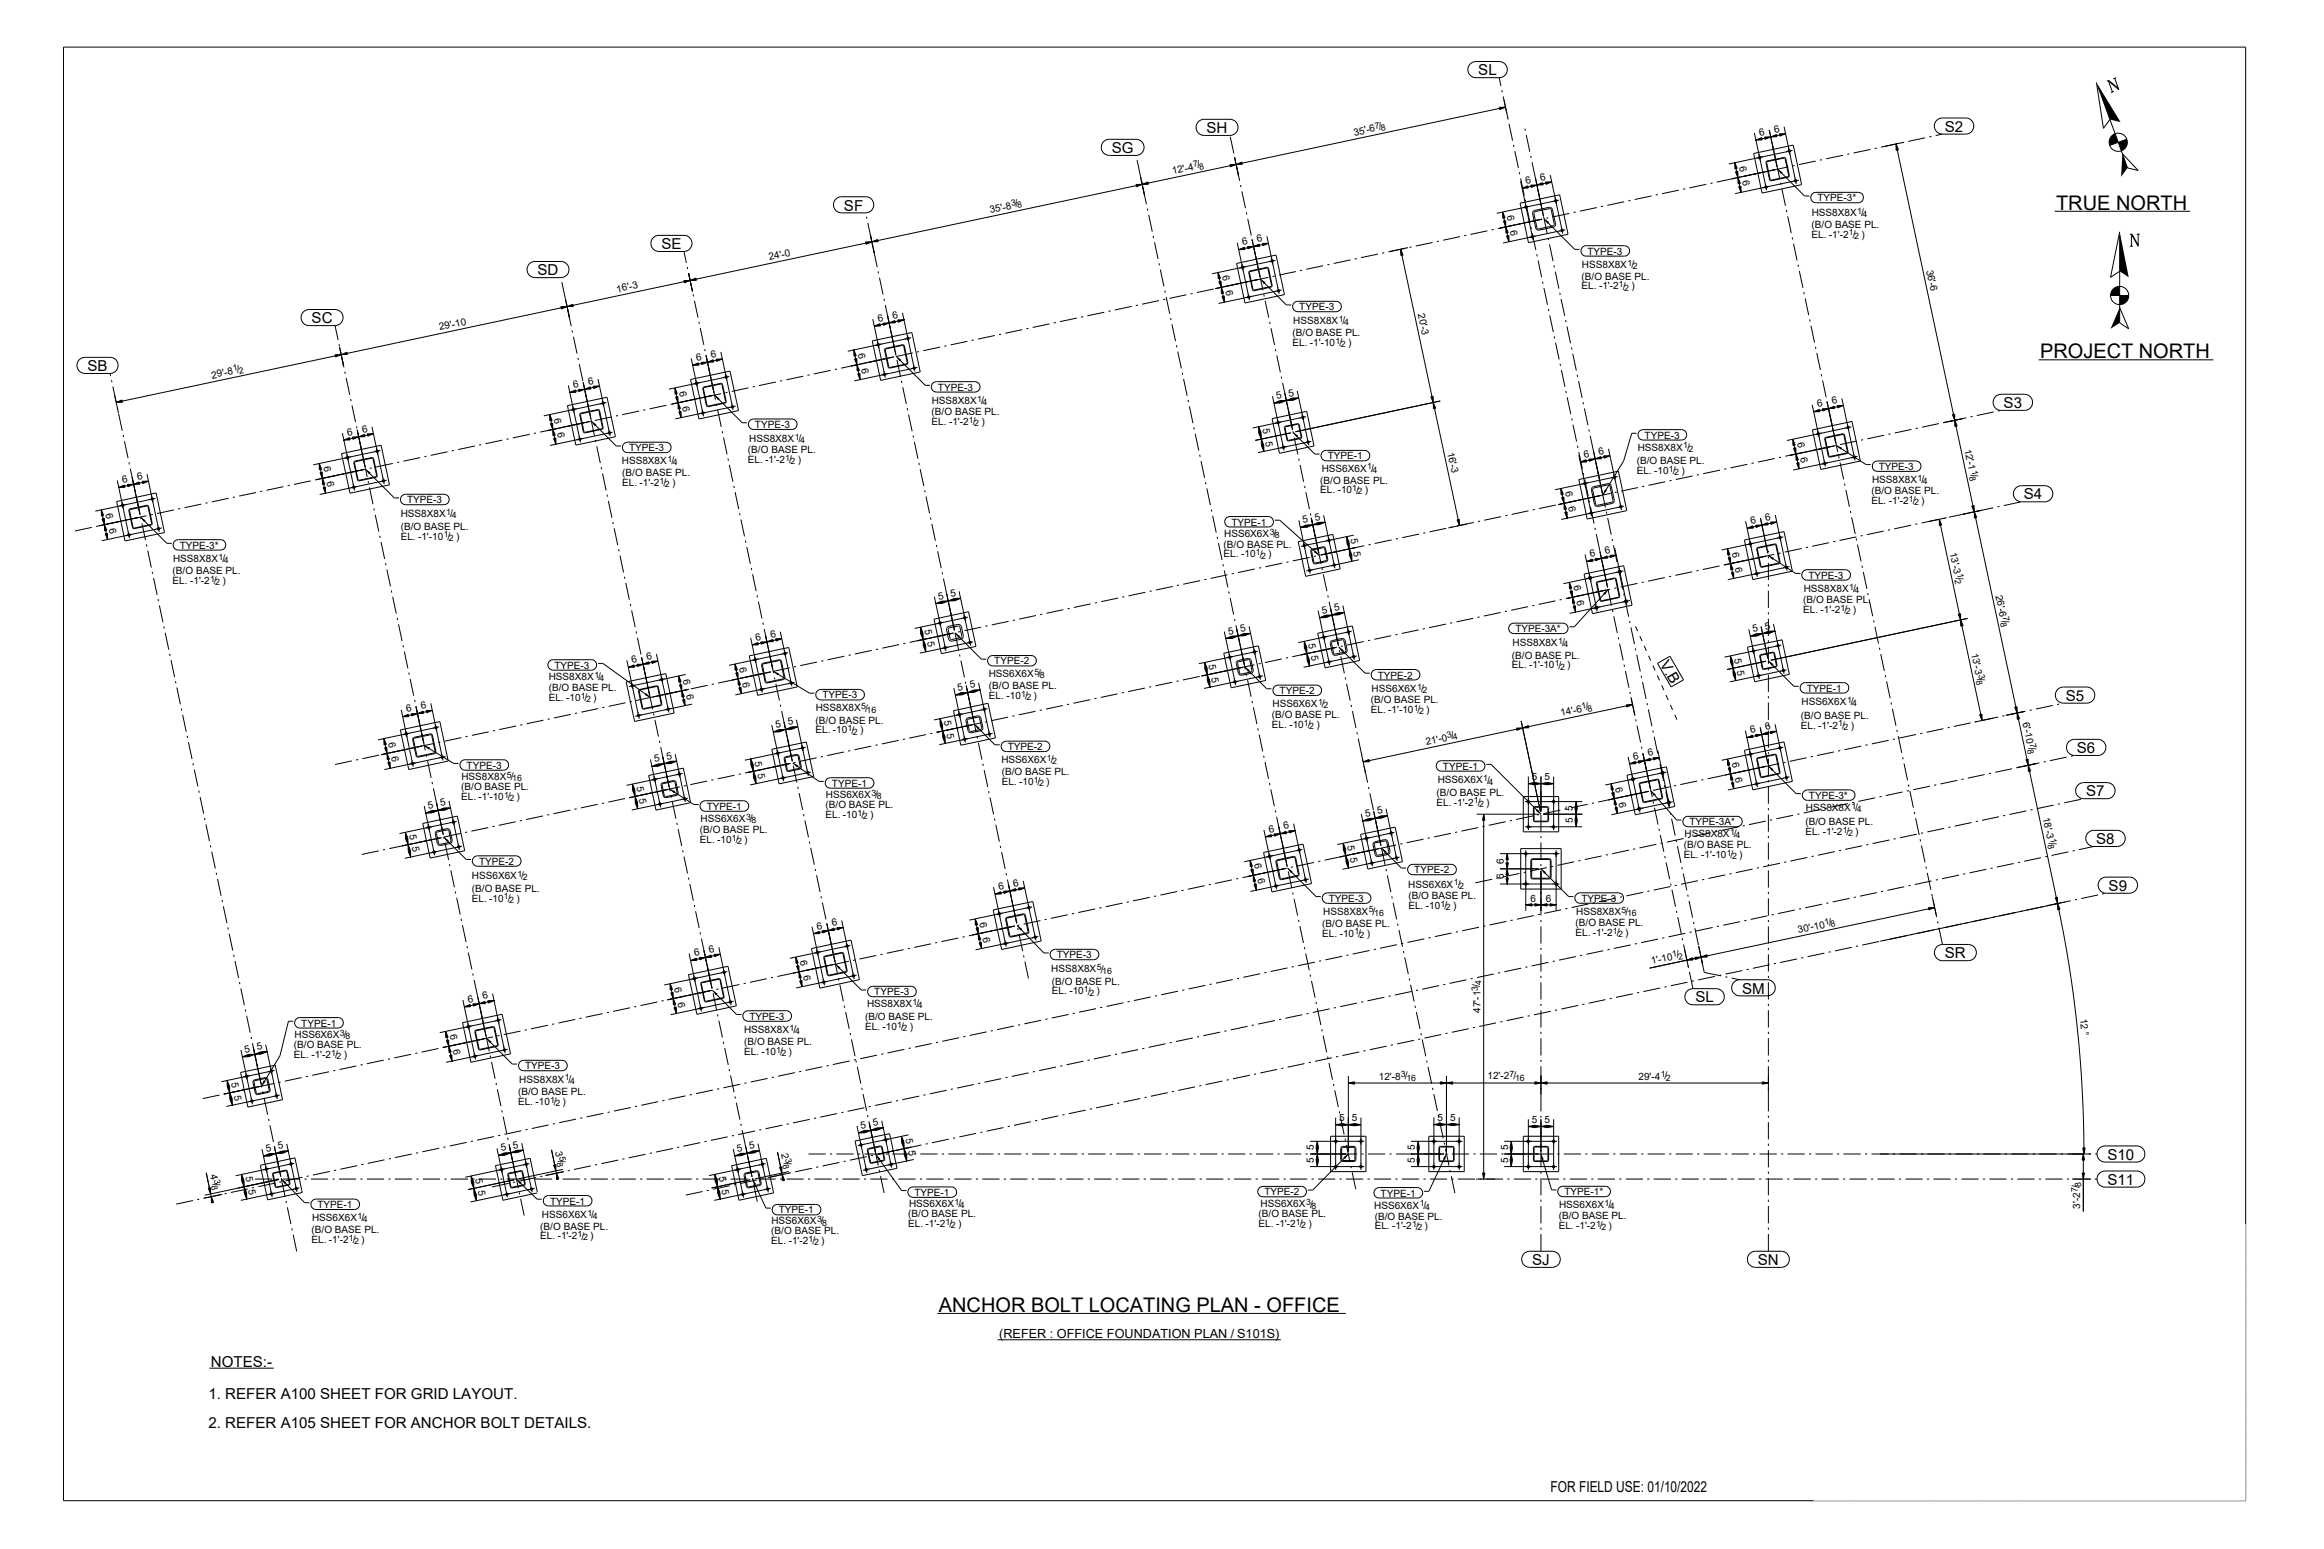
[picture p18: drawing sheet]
<svg xmlns="http://www.w3.org/2000/svg" width="914mm" height="610mm" viewBox="0 0 914 610" stroke-linecap="round" stroke-linejoin="round" font-family="sans-serif">
<defs><g id="words">
<g font-size="7.9">
<text x="809" y="82.5">TRUE NORTH</text>
<text x="802.7" y="141">PROJECT NORTH</text>
<text x="369.4" y="516.3">ANCHOR BOLT LOCATING PLAN - OFFICE</text>
</g>
<g font-size="5.9">
<text x="581.7" y="29.6">SL</text>
<text x="474.7" y="52.4">SH</text>
<text x="765.2" y="51.8">S2</text>
<text x="437.4" y="60.2">SG</text>
<text x="332.1" y="82.8">SF</text>
<text x="260.2" y="98">SE</text>
<text x="211.5" y="108.3">SD</text>
<text x="122.6" y="127.2">SC</text>
<text x="34.4" y="146">SB</text>
<text x="788.3" y="160.6">S3</text>
<text x="796.3" y="196.6">S4</text>
<text x="652.9" y="261.3" transform="rotate(60 652.9 261.3)">V.B</text>
<text x="812.8" y="275.8">S5</text>
<text x="817.2" y="296.4">S6</text>
<text x="820.8" y="313.4">S7</text>
<text x="824.8" y="332.2">S8</text>
<text x="829.6" y="350.6">S9</text>
<text x="765.2" y="377.1">SR</text>
<text x="667" y="394.5">SL</text>
<text x="685.5" y="391">SM</text>
<text x="829.2" y="456.4">S10</text>
<text x="829.2" y="466.3">S11</text>
<text x="602.8" y="497.8">SJ</text>
<text x="691.6" y="497.8">SN</text>
<text x="82.9" y="537.8">NOTES:-</text>
<text x="82" y="550.4">1. REFER A100 SHEET FOR GRID LAYOUT.</text>
<text x="82" y="562">2. REFER A105 SHEET FOR ANCHOR BOLT DETAILS.</text>
<text x="610.1" y="587.1">FOR FIELD USE: 01/10/2022</text>
</g>
<text font-size="5" x="393.1" y="526.7">(REFER : OFFICE FOUNDATION PLAN / S101S)</text>
<g font-size="3.9">
<text x="532.9" y="53.5" transform="rotate(-12 532.9 53.5)">35'-6 /</text>
<text x="692.5" y="53.4" transform="rotate(-12 692.5 53.4)">6</text>
<text x="698.3" y="52.2" transform="rotate(-12 698.3 52.2)">6</text>
<text x="684.2" y="65.6" transform="rotate(78 684.2 65.6)">6</text>
<text x="461.4" y="68.7" transform="rotate(-12 461.4 68.7)">12'-4 /</text>
<text x="606.3" y="71.2" transform="rotate(-12 606.3 71.2)">6</text>
<text x="685.5" y="71.4" transform="rotate(78 685.5 71.4)">6</text>
<text x="600.5" y="72.4" transform="rotate(-12 600.5 72.4)">6</text>
<text x="389.8" y="83.9" transform="rotate(-12 389.8 83.9)">35'-8 /</text>
<text x="715.1" y="79.2">TYPE-3*</text>
<text x="592.9" y="85" transform="rotate(78 592.9 85)">6</text>
<text x="712.8" y="89.6">(B/O BASE PL.</text>
<text x="712.9" y="85">HSS8X8X /</text>
<text x="494.8" y="95.3" transform="rotate(-12 494.8 95.3)">6</text>
<text x="594.1" y="90.8" transform="rotate(78 594.1 90.8)">6</text>
<text x="712.8" y="93.5">EL. -1'-2 / )</text>
<text x="489" y="96.6" transform="rotate(-12 489 96.6)">6</text>
<text x="624.6" y="100.2">TYPE-3</text>
<text x="302.8" y="102.4" transform="rotate(-12 302.8 102.4)">24'-0</text>
<text x="622.4" y="105.5">HSS8X8X /</text>
<text x="757.9" y="106.5" transform="rotate(78 757.9 106.5)">36'-6</text>
<text x="480.9" y="108.8" transform="rotate(78 480.9 108.8)">6</text>
<text x="622.3" y="110">(B/O BASE PL.</text>
<text x="622.3" y="113.9">EL. -1'-2 / )</text>
<text x="242.8" y="115.1" transform="rotate(-12 242.8 115.1)">16'-3</text>
<text x="482.1" y="114.6" transform="rotate(78 482.1 114.6)">6</text>
<text x="351.5" y="125.4" transform="rotate(-12 351.5 125.4)">6</text>
<text x="511.2" y="122.1">TYPE-3</text>
<text x="557.9" y="123.7" transform="rotate(78 557.9 123.7)">20'-3</text>
<text x="173.1" y="130" transform="rotate(-12 173.1 130)">29'-10</text>
<text x="345.6" y="126.7" transform="rotate(-12 345.6 126.7)">6</text>
<text x="508.8" y="127.5">HSS8X8X /</text>
<text x="508.6" y="132.2">(B/O BASE PL.</text>
<text x="508.6" y="136.1">EL. -1'-10 / )</text>
<text x="274.2" y="142.1" transform="rotate(-12 274.2 142.1)">6</text>
<text x="280" y="140.8" transform="rotate(-12 280 140.8)">6</text>
<text x="337.6" y="139.3" transform="rotate(78 337.6 139.3)">6</text>
<text x="83.5" y="149" transform="rotate(-12 83.5 149)">29'-8 /</text>
<text x="338.8" y="145.1" transform="rotate(78 338.8 145.1)">6</text>
<text x="225.8" y="152.7" transform="rotate(-12 225.8 152.7)">6</text>
<text x="231.6" y="151.5" transform="rotate(-12 231.6 151.5)">6</text>
<text x="267.2" y="154.3" transform="rotate(78 267.2 154.3)">6</text>
<text x="369.1" y="153.8">TYPE-3</text>
<text x="268.4" y="160.1" transform="rotate(78 268.4 160.1)">6</text>
<text x="366.6" y="159.1">HSS8X8X /</text>
<text x="502.4" y="157.1" transform="rotate(-12 502.4 157.1)">5</text>
<text x="507.2" y="156" transform="rotate(-12 507.2 156)">5</text>
<text x="715.2" y="160.4" transform="rotate(-12 715.2 160.4)">6</text>
<text x="721.1" y="159.1" transform="rotate(-12 721.1 159.1)">6</text>
<text x="217.9" y="164.7" transform="rotate(78 217.9 164.7)">6</text>
<text x="366.6" y="163.5">(B/O BASE PL.</text>
<text x="366.6" y="167.3">EL. -1'-2 / )</text>
<text x="136.9" y="171.5" transform="rotate(-12 136.9 171.5)">6</text>
<text x="142.7" y="170.3" transform="rotate(-12 142.7 170.3)">6</text>
<text x="219.2" y="170.6" transform="rotate(78 219.2 170.6)">6</text>
<text x="294.8" y="173.8">HSS8X8X /</text>
<text x="297.1" y="168.4">TYPE-3</text>
<text x="496.8" y="169" transform="rotate(78 496.8 169)">5</text>
<text x="497.8" y="173.9" transform="rotate(78 497.8 173.9)">5</text>
<text x="647.1" y="172.6">TYPE-3</text>
<text x="247.5" y="177.6">TYPE-3</text>
<text x="294.3" y="178.4">(B/O BASE PL.</text>
<text x="569.4" y="178.1" transform="rotate(78 569.4 178.1)">16'-3</text>
<text x="629.2" y="178.9" transform="rotate(-12 629.2 178.9)">6</text>
<text x="644.4" y="177.3">HSS8X8X /</text>
<text x="707.1" y="174.4" transform="rotate(78 707.1 174.4)">6</text>
<text x="772.9" y="176.9" transform="rotate(78 772.9 176.9)">12'-1 /</text>
<text x="127.3" y="184" transform="rotate(78 127.3 184)">6</text>
<text x="244.7" y="182.5">HSS8X8X /</text>
<text x="294.3" y="182.2">EL. -1'-2 / )</text>
<text x="520.1" y="185.6">HSS6X6X /</text>
<text x="522.4" y="180.8">TYPE-1</text>
<text x="623.4" y="180.2" transform="rotate(-12 623.4 180.2)">6</text>
<text x="644" y="182.6">(B/O BASE PL.</text>
<text x="708.3" y="180.3" transform="rotate(78 708.3 180.3)">6</text>
<text x="739.3" y="185">TYPE-3</text>
<text x="48.3" y="190.2" transform="rotate(-12 48.3 190.2)">6</text>
<text x="54.2" y="188.9" transform="rotate(-12 54.2 188.9)">6</text>
<text x="128.5" y="189.8" transform="rotate(78 128.5 189.8)">6</text>
<text x="244.8" y="187.5">(B/O BASE PL.</text>
<text x="244.8" y="191.3">EL. -1'-2 / )</text>
<text x="519.4" y="190.3">(B/O BASE PL.</text>
<text x="644" y="186.4">EL. -10 / )</text>
<text x="736.6" y="190.1">HSS8X8X /</text>
<text x="519.4" y="194.2">EL. -10 / )</text>
<text x="615.8" y="193.8" transform="rotate(78 615.8 193.8)">6</text>
<text x="736.3" y="194.5">(B/O BASE PL.</text>
<text x="41.5" y="202.2" transform="rotate(78 41.5 202.2)">6</text>
<text x="157.7" y="203.5">HSS8X8X /</text>
<text x="160.2" y="198.1">TYPE-3</text>
<text x="617.1" y="199.6" transform="rotate(78 617.1 199.6)">6</text>
<text x="736.3" y="198.4">EL. -1'-2 / )</text>
<text x="42.8" y="208" transform="rotate(78 42.8 208)">6</text>
<text x="157.6" y="208.5">(B/O BASE PL.</text>
<text x="484.5" y="206.8">TYPE-1</text>
<text x="512.8" y="206" transform="rotate(-12 512.8 206)">5</text>
<text x="517.7" y="205" transform="rotate(-12 517.7 205)">5</text>
<text x="689" y="206.2" transform="rotate(-12 689 206.2)">6</text>
<text x="694.8" y="205" transform="rotate(-12 694.8 205)">6</text>
<text x="70.7" y="215.9">TYPE-3*</text>
<text x="157.6" y="212.3">EL. -1'-10 / )</text>
<text x="481.5" y="215.5">(B/O BASE PL.</text>
<text x="481.7" y="211.2">HSS6X6X /</text>
<text x="531.4" y="212.3" transform="rotate(78 531.4 212.3)">5</text>
<text x="68.1" y="221.1">HSS8X8X /</text>
<text x="481.5" y="219.4">EL. -10 / )</text>
<text x="532.4" y="217.1" transform="rotate(78 532.4 217.1)">5</text>
<text x="625.9" y="219.3" transform="rotate(-12 625.9 219.3)">6</text>
<text x="631.7" y="218.1" transform="rotate(-12 631.7 218.1)">6</text>
<text x="681.4" y="217.6" transform="rotate(78 681.4 217.6)">6</text>
<text x="767.2" y="217.6" transform="rotate(78 767.2 217.6)">13'-3 /</text>
<text x="67.9" y="226">(B/O BASE PL.</text>
<text x="682.6" y="223.4" transform="rotate(78 682.6 223.4)">6</text>
<text x="711.5" y="227.8">TYPE-3</text>
<text x="67.9" y="229.9">EL. -1'-2 / )</text>
<text x="619.1" y="230.8" transform="rotate(78 619.1 230.8)">6</text>
<text x="709.7" y="232.9">HSS8X8X /</text>
<text x="369.4" y="236" transform="rotate(-12 369.4 236)">5</text>
<text x="374.2" y="234.9" transform="rotate(-12 374.2 234.9)">5</text>
<text x="620.4" y="236.6" transform="rotate(78 620.4 236.6)">6</text>
<text x="709.5" y="237.4">(B/O BASE PL.</text>
<text x="785.2" y="234.5" transform="rotate(78 785.2 234.5)">26'-6 /</text>
<text x="520.3" y="241.5" transform="rotate(-12 520.3 241.5)">5</text>
<text x="525.2" y="240.5" transform="rotate(-12 525.2 240.5)">5</text>
<text x="709.5" y="241.3">EL. -1'-2 / )</text>
<text x="303.4" y="250.9" transform="rotate(-12 303.4 250.9)">6</text>
<text x="363.7" y="247.9" transform="rotate(78 363.7 247.9)">5</text>
<text x="483.4" y="249.7" transform="rotate(-12 483.4 249.7)">5</text>
<text x="488.3" y="248.7" transform="rotate(-12 488.3 248.7)">5</text>
<text x="596.2" y="248.8">TYPE-3A*</text>
<text x="689.8" y="248.8" transform="rotate(-12 689.8 248.8)">5</text>
<text x="694.6" y="247.8" transform="rotate(-12 694.6 247.8)">5</text>
<text x="297.5" y="252.1" transform="rotate(-12 297.5 252.1)">6</text>
<text x="364.7" y="252.8" transform="rotate(78 364.7 252.8)">5</text>
<text x="514.7" y="253.4" transform="rotate(78 514.7 253.4)">5</text>
<text x="595.2" y="254.1">HSS8X8X /</text>
<text x="775.6" y="257.2" transform="rotate(78 775.6 257.2)">13'-3 /</text>
<text x="218.2" y="263.1">TYPE-3</text>
<text x="248.8" y="260.9" transform="rotate(-12 248.8 260.9)">6</text>
<text x="254.6" y="259.7" transform="rotate(-12 254.6 259.7)">6</text>
<text x="290.8" y="262.9" transform="rotate(78 290.8 262.9)">6</text>
<text x="391.2" y="261.5">TYPE-2</text>
<text x="475.5" y="261.8" transform="rotate(78 475.5 261.8)">5</text>
<text x="515.7" y="258.3" transform="rotate(78 515.7 258.3)">5</text>
<text x="594.8" y="259.2">(B/O BASE PL.</text>
<text x="594.8" y="263">EL. -1'-10 / )</text>
<text x="682.4" y="259.2" transform="rotate(78 682.4 259.2)">5</text>
<text x="215.9" y="267.8">HSS8X8X /</text>
<text x="268.7" y="267.6" transform="rotate(78 268.7 267.6)">6</text>
<text x="292.1" y="268.7" transform="rotate(78 292.1 268.7)">6</text>
<text x="389" y="266.4">HSS6X6X /</text>
<text x="476.6" y="266.7" transform="rotate(78 476.6 266.7)">5</text>
<text x="542.1" y="267">TYPE-2</text>
<text x="683.4" y="264.1" transform="rotate(78 683.4 264.1)">5</text>
<text x="215.9" y="272">(B/O BASE PL.</text>
<text x="215.9" y="275.9">EL. -10 / )</text>
<text x="269.9" y="273.4" transform="rotate(78 269.9 273.4)">6</text>
<text x="323.6" y="274.9">TYPE-3</text>
<text x="377" y="272" transform="rotate(-12 377 272)">5</text>
<text x="381.8" y="270.9" transform="rotate(-12 381.8 270.9)">5</text>
<text x="389.1" y="271.3">(B/O BASE PL.</text>
<text x="389.1" y="275.2">EL. -10 / )</text>
<text x="503.5" y="273.2">TYPE-2</text>
<text x="539.7" y="272.4">HSS6X6X /</text>
<text x="710.9" y="272.2">TYPE-1</text>
<text x="160" y="280.4" transform="rotate(-12 160 280.4)">6</text>
<text x="165.9" y="279.1" transform="rotate(-12 165.9 279.1)">6</text>
<text x="321" y="280">HSS8X8X /</text>
<text x="500.7" y="278.3">HSS6X6X /</text>
<text x="539.4" y="276.7">(B/O BASE PL.</text>
<text x="539.4" y="280.6">EL. -1'-10 / )</text>
<text x="614.3" y="281.9" transform="rotate(-12 614.3 281.9)">14'-6 /</text>
<text x="708.8" y="277.5">HSS6X6X /</text>
<text x="305.4" y="286.5" transform="rotate(-12 305.4 286.5)">5</text>
<text x="310.2" y="285.5" transform="rotate(-12 310.2 285.5)">5</text>
<text x="320.9" y="284.8">(B/O BASE PL.</text>
<text x="371.4" y="283.9" transform="rotate(78 371.4 283.9)">5</text>
<text x="500.4" y="282.6">(B/O BASE PL.</text>
<text x="500.4" y="286.5">EL. -10 / )</text>
<text x="694.8" y="287.4" transform="rotate(-12 694.8 287.4)">6</text>
<text x="708.6" y="282.9">(B/O BASE PL.</text>
<text x="708.6" y="286.7">EL. -1'-2 / )</text>
<text x="795.8" y="284.4" transform="rotate(78 795.8 284.4)">6'-10 /</text>
<text x="152.7" y="292.2" transform="rotate(78 152.7 292.2)">6</text>
<text x="320.9" y="288.6">EL. -10 / )</text>
<text x="372.4" y="288.8" transform="rotate(78 372.4 288.8)">5</text>
<text x="561.3" y="293.2" transform="rotate(-12 561.3 293.2)">21'-0 /</text>
<text x="688.9" y="288.6" transform="rotate(-12 688.9 288.6)">6</text>
<text x="153.9" y="298.1" transform="rotate(78 153.9 298.1)">6</text>
<text x="262.5" y="299" transform="rotate(-12 262.5 299)">5</text>
<text x="296.9" y="299.8" transform="rotate(78 296.9 299.8)">5</text>
<text x="396.5" y="295.2">TYPE-2</text>
<text x="642.8" y="298.9" transform="rotate(-12 642.8 298.9)">6</text>
<text x="648.6" y="297.7" transform="rotate(-12 648.6 297.7)">6</text>
<text x="183.6" y="302.5">TYPE-3</text>
<text x="257.6" y="300" transform="rotate(-12 257.6 300)">5</text>
<text x="298" y="304.6" transform="rotate(78 298 304.6)">5</text>
<text x="394" y="300.4">HSS6X6X /</text>
<text x="394.1" y="305.2">(B/O BASE PL.</text>
<text x="567.7" y="302.9">TYPE-1</text>
<text x="681.4" y="300.3" transform="rotate(78 681.4 300.3)">6</text>
<text x="181.4" y="311.1">(B/O BASE PL.</text>
<text x="181.5" y="307.1">HSS8X8X /</text>
<text x="250.4" y="309.6" transform="rotate(78 250.4 309.6)">5</text>
<text x="327.3" y="309.6">TYPE-1</text>
<text x="394.1" y="309.1">EL. -10 / )</text>
<text x="565.7" y="308.3">HSS6X6X /</text>
<text x="602.7" y="307.1">5</text>
<text x="607.7" y="307.1">5</text>
<text x="635.6" y="310" transform="rotate(78 635.6 310)">6</text>
<text x="682.6" y="306.1" transform="rotate(78 682.6 306.1)">6</text>
<text x="173.5" y="317.4" transform="rotate(-12 173.5 317.4)">5</text>
<text x="181.4" y="315">EL. -1'-10 / )</text>
<text x="251.4" y="314.5" transform="rotate(78 251.4 314.5)">5</text>
<text x="324.8" y="318">(B/O BASE PL.</text>
<text x="325" y="314">HSS6X6X /</text>
<text x="565.2" y="313.2">(B/O BASE PL.</text>
<text x="565.2" y="317">EL. -1'-2 / )</text>
<text x="636.8" y="315.8" transform="rotate(78 636.8 315.8)">6</text>
<text x="711.8" y="314.4">TYPE-3*</text>
<text x="168.6" y="318.4" transform="rotate(-12 168.6 318.4)">5</text>
<text x="275.6" y="323.6">HSS6X6X /</text>
<text x="278" y="318.7">TYPE-1</text>
<text x="324.8" y="321.8">EL. -10 / )</text>
<text x="537.3" y="321.5" transform="rotate(-12 537.3 321.5)">5</text>
<text x="542.2" y="320.5" transform="rotate(-12 542.2 320.5)">5</text>
<text x="618.9" y="319" transform="rotate(-90 618.9 319)">5</text>
<text x="710.5" y="319.3">HSS8X8X /</text>
<text x="803.7" y="321.9" transform="rotate(78 803.7 321.9)">18'-3 /</text>
<text x="161" y="328.6" transform="rotate(78 161 328.6)">5</text>
<text x="275.3" y="327.9">(B/O BASE PL.</text>
<text x="499.5" y="327.7" transform="rotate(-12 499.5 327.7)">6</text>
<text x="505.3" y="326.4" transform="rotate(-12 505.3 326.4)">6</text>
<text x="618.9" y="324" transform="rotate(-90 618.9 324)">5</text>
<text x="662.8" y="329.4">HSS8X8X /</text>
<text x="664.8" y="324.8">TYPE-3A*</text>
<text x="710.4" y="324.7">(B/O BASE PL.</text>
<text x="710.4" y="328.6">EL. -1'-2 / )</text>
<text x="162.1" y="333.5" transform="rotate(78 162.1 333.5)">5</text>
<text x="275.3" y="331.7">EL. -10 / )</text>
<text x="530" y="333" transform="rotate(78 530 333)">5</text>
<text x="662.5" y="333.7">(B/O BASE PL.</text>
<text x="188.5" y="340.4">TYPE-2</text>
<text x="493.5" y="340.2" transform="rotate(78 493.5 340.2)">6</text>
<text x="531.1" y="337.8" transform="rotate(78 531.1 337.8)">5</text>
<text x="591.7" y="340.1" transform="rotate(-90 591.7 340.1)">6</text>
<text x="662.5" y="337.6">EL. -1'-10 / )</text>
<text x="185.7" y="346">HSS6X6X /</text>
<text x="494.7" y="346" transform="rotate(78 494.7 346)">6</text>
<text x="556.5" y="343.7">TYPE-2</text>
<text x="591.7" y="346" transform="rotate(-90 591.7 346)">6</text>
<text x="185.6" y="351">(B/O BASE PL.</text>
<text x="393.1" y="350.2" transform="rotate(-12 393.1 350.2)">6</text>
<text x="398.9" y="349" transform="rotate(-12 398.9 349)">6</text>
<text x="554.1" y="349.3">HSS6X6X /</text>
<text x="554.1" y="353.8">(B/O BASE PL.</text>
<text x="185.6" y="354.8">EL. -10 / )</text>
<text x="520.7" y="359.9">HSS8X8X /</text>
<text x="522.9" y="354.9">TYPE-3</text>
<text x="554.1" y="357.7">EL. -10 / )</text>
<text x="602.2" y="354.8">6</text>
<text x="608.2" y="354.8">6</text>
<text x="622.3" y="354.9">TYPE-3</text>
<text x="321.7" y="365.8" transform="rotate(-12 321.7 365.8)">6</text>
<text x="327.5" y="364.5" transform="rotate(-12 327.5 364.5)">6</text>
<text x="385.4" y="363.2" transform="rotate(78 385.4 363.2)">6</text>
<text x="520.3" y="364.7">(B/O BASE PL.</text>
<text x="619.9" y="364.4">(B/O BASE PL.</text>
<text x="620.1" y="360">HSS8X8X /</text>
<text x="386.6" y="369" transform="rotate(78 386.6 369)">6</text>
<text x="520.3" y="368.6">EL. -10 / )</text>
<text x="619.9" y="368.3">EL. -1'-2 / )</text>
<text x="707.7" y="367.2" transform="rotate(-12 707.7 367.2)">30'-10 /</text>
<text x="273.3" y="376.3" transform="rotate(-12 273.3 376.3)">6</text>
<text x="279.1" y="375.1" transform="rotate(-12 279.1 375.1)">6</text>
<text x="415.8" y="377.1">TYPE-3</text>
<text x="314.7" y="378.2" transform="rotate(78 314.7 378.2)">6</text>
<text x="413.6" y="382.7">HSS8X8X /</text>
<text x="649.9" y="379.5" transform="rotate(-12 649.9 379.5)">1'-10 /</text>
<text x="265.3" y="388.7" transform="rotate(78 265.3 388.7)">6</text>
<text x="316" y="384" transform="rotate(78 316 384)">6</text>
<text x="413.9" y="387.5">(B/O BASE PL.</text>
<text x="184.3" y="394.6" transform="rotate(-12 184.3 394.6)">6</text>
<text x="190.1" y="393.3" transform="rotate(-12 190.1 393.3)">6</text>
<text x="266.5" y="394.5" transform="rotate(78 266.5 394.5)">6</text>
<text x="344" y="391.7">TYPE-3</text>
<text x="413.9" y="391.3">EL. -10 / )</text>
<text x="294.9" y="401.3">TYPE-3</text>
<text x="340.4" y="401.6">(B/O BASE PL.</text>
<text x="341.2" y="396.2">HSS8X8X /</text>
<text x="582.5" y="398.6" transform="rotate(-90 582.5 398.6)">47'-1 /</text>
<text x="818.4" y="400.9" transform="rotate(84 818.4 400.9)">12 °</text>
<text x="118.5" y="404">TYPE-1</text>
<text x="177" y="407.5" transform="rotate(78 177 407.5)">6</text>
<text x="292.8" y="406.6">HSS8X8X /</text>
<text x="340.4" y="405.5">EL. -10 / )</text>
<text x="101.3" y="413.3" transform="rotate(-12 101.3 413.3)">5</text>
<text x="115.6" y="412.6">(B/O BASE PL.</text>
<text x="115.9" y="408.6">HSS6X6X /</text>
<text x="178.2" y="413.3" transform="rotate(78 178.2 413.3)">6</text>
<text x="292.8" y="411.4">(B/O BASE PL.</text>
<text x="96.5" y="414.4" transform="rotate(-12 96.5 414.4)">5</text>
<text x="115.6" y="416.4">EL. -1'-2 / )</text>
<text x="292.8" y="415.3">EL. -10 / )</text>
<text x="206.6" y="420.8">TYPE-3</text>
<text x="542.5" y="424.9">12'-8 /</text>
<text x="585.3" y="424.8">12'-2 /</text>
<text x="644.7" y="424.9">29'-4 /</text>
<text x="90.9" y="426.3" transform="rotate(78 90.9 426.3)">5</text>
<text x="91.9" y="431.2" transform="rotate(78 91.9 431.2)">5</text>
<text x="203.8" y="431">(B/O BASE PL.</text>
<text x="204.3" y="426">HSS8X8X /</text>
<text x="203.8" y="434.8">EL. -10 / )</text>
<text x="343.7" y="443.3" transform="rotate(-12 343.7 443.3)">5</text>
<text x="526.9" y="441.3">5</text>
<text x="531.9" y="441.3">5</text>
<text x="565.6" y="441.2">5</text>
<text x="570.5" y="441.2">5</text>
<text x="602.7" y="442">5</text>
<text x="607.7" y="442">5</text>
<text x="338.9" y="444.3" transform="rotate(-12 338.9 444.3)">5</text>
<text x="356.2" y="448.3" transform="rotate(78 356.2 448.3)">5</text>
<text x="104.8" y="453.4" transform="rotate(-12 104.8 453.4)">5</text>
<text x="109.6" y="452.4" transform="rotate(-12 109.6 452.4)">5</text>
<text x="197.3" y="453.1" transform="rotate(-12 197.3 453.1)">5</text>
<text x="202.1" y="452.1" transform="rotate(-12 202.1 452.1)">5</text>
<text x="218.5" y="453.3" transform="rotate(78 218.5 453.3)">3 /</text>
<text x="290.2" y="453.3" transform="rotate(-12 290.2 453.3)">5</text>
<text x="295.1" y="452.3" transform="rotate(-12 295.1 452.3)">5</text>
<text x="307.4" y="454.2" transform="rotate(78 307.4 454.2)">2 /</text>
<text x="357.3" y="453.1" transform="rotate(78 357.3 453.1)">5</text>
<text x="517" y="452.8" transform="rotate(-90 517 452.8)">5</text>
<text x="556.7" y="452.8" transform="rotate(-90 556.7 452.8)">5</text>
<text x="593.3" y="452.8" transform="rotate(-90 593.3 452.8)">5</text>
<text x="517" y="457.8" transform="rotate(-90 517 457.8)">5</text>
<text x="556.7" y="457.8" transform="rotate(-90 556.7 457.8)">5</text>
<text x="593.3" y="457.8" transform="rotate(-90 593.3 457.8)">5</text>
<text x="82.6" y="462.4" transform="rotate(78 82.6 462.4)">4 /</text>
<text x="96.6" y="463.3" transform="rotate(78 96.6 463.3)">5</text>
<text x="186.9" y="463.9" transform="rotate(78 186.9 463.9)">5</text>
<text x="282.8" y="463.3" transform="rotate(78 282.8 463.3)">5</text>
<text x="97.6" y="468.1" transform="rotate(78 97.6 468.1)">5</text>
<text x="188" y="468.8" transform="rotate(78 188 468.8)">5</text>
<text x="283.8" y="468.1" transform="rotate(78 283.8 468.1)">5</text>
<text x="359.8" y="470.6">TYPE-1</text>
<text x="497.5" y="470.5">TYPE-2</text>
<text x="543.2" y="470.9">TYPE-1</text>
<text x="615.5" y="470.4">TYPE-1*</text>
<text x="124.9" y="475.4">TYPE-1</text>
<text x="213.2" y="479.3">HSS6X6X /</text>
<text x="216.4" y="474">TYPE-1</text>
<text x="306.5" y="477.5">TYPE-1</text>
<text x="357.3" y="479.1">(B/O BASE PL.</text>
<text x="357.7" y="475">HSS6X6X /</text>
<text x="495.2" y="479.1">(B/O BASE PL.</text>
<text x="496" y="475.2">HSS6X6X /</text>
<text x="540.7" y="475.7">HSS6X6X /</text>
<text x="540.9" y="479.9">(B/O BASE PL.</text>
<text x="613.3" y="479.8">(B/O BASE PL.</text>
<text x="613.4" y="475.4">HSS6X6X /</text>
<text x="818.4" y="475.7" transform="rotate(-90 818.4 475.7)">3'-2 /</text>
<text x="122.6" y="485.3">(B/O BASE PL.</text>
<text x="122.8" y="480.4">HSS6X6X /</text>
<text x="212.6" y="483.9">(B/O BASE PL.</text>
<text x="303.5" y="485.8">(B/O BASE PL.</text>
<text x="303.5" y="481.8">HSS6X6X /</text>
<text x="357.3" y="483">EL. -1'-2 / )</text>
<text x="495.2" y="483">EL. -1'-2 / )</text>
<text x="540.9" y="483.8">EL. -1'-2 / )</text>
<text x="613.3" y="483.7">EL. -1'-2 / )</text>
<text x="122.6" y="489.2">EL. -1'-2 / )</text>
<text x="212.6" y="487.8">EL. -1'-2 / )</text>
<text x="303.5" y="489.6">EL. -1'-2 / )</text>
</g>
<g font-size="3.4">
<text x="541.2" y="50.6" transform="rotate(-12 541.2 50.6)">7</text>
<text x="543.6" y="51.6" transform="rotate(-12 543.6 51.6)">8</text>
<text x="469.7" y="65.8" transform="rotate(-12 469.7 65.8)">7</text>
<text x="472.1" y="66.8" transform="rotate(-12 472.1 66.8)">8</text>
<text x="398.1" y="81" transform="rotate(-12 398.1 81)">3</text>
<text x="400.4" y="82" transform="rotate(-12 400.4 82)">8</text>
<text x="730.8" y="84.2">1</text>
<text x="732.9" y="85.4">4</text>
<text x="727.5" y="92.6">1</text>
<text x="729.6" y="93.9">2</text>
<text x="640.3" y="104.6">1</text>
<text x="642.5" y="106">2</text>
<text x="637" y="113">1</text>
<text x="639.1" y="114.3">2</text>
<text x="526.8" y="126.7">1</text>
<text x="528.9" y="128">4</text>
<text x="525.5" y="135.3">1</text>
<text x="527.6" y="136.6">2</text>
<text x="91.8" y="146.1" transform="rotate(-12 91.8 146.1)">1</text>
<text x="94.2" y="147.2" transform="rotate(-12 94.2 147.2)">2</text>
<text x="384.5" y="158.2">1</text>
<text x="386.6" y="159.6">4</text>
<text x="381.3" y="166.5">1</text>
<text x="383.3" y="167.8">2</text>
<text x="312.7" y="173">1</text>
<text x="314.8" y="174.3">4</text>
<text x="662.3" y="176.4">1</text>
<text x="664.4" y="177.8">2</text>
<text x="262.6" y="181.7">1</text>
<text x="264.7" y="183">4</text>
<text x="308.9" y="181.4">1</text>
<text x="311.1" y="182.7">2</text>
<text x="538" y="184.7">1</text>
<text x="656.6" y="185.6">1</text>
<text x="775.8" y="185.2" transform="rotate(78 775.8 185.2)">1</text>
<text x="259.5" y="190.5">1</text>
<text x="261.6" y="191.8">2</text>
<text x="540.1" y="186.1">4</text>
<text x="658.7" y="186.9">2</text>
<text x="754.5" y="189.3">1</text>
<text x="756.6" y="190.5">4</text>
<text x="774.7" y="187.6" transform="rotate(78 774.7 187.6)">8</text>
<text x="532" y="193.3">1</text>
<text x="534.2" y="194.6">2</text>
<text x="751" y="197.5">1</text>
<text x="175.6" y="202.7">1</text>
<text x="177.7" y="204">4</text>
<text x="753.1" y="198.8">2</text>
<text x="174.6" y="211.5">1</text>
<text x="176.7" y="212.8">2</text>
<text x="499.6" y="210.4">3</text>
<text x="501.6" y="211.7">8</text>
<text x="86" y="220.3">1</text>
<text x="88.1" y="221.6">4</text>
<text x="494.1" y="218.5">1</text>
<text x="496.2" y="219.8">2</text>
<text x="770" y="226" transform="rotate(78 770 226)">1</text>
<text x="82.6" y="229">1</text>
<text x="84.7" y="230.3">2</text>
<text x="727.6" y="232.1">1</text>
<text x="729.7" y="233.3">4</text>
<text x="769" y="228.3" transform="rotate(78 769 228.3)">2</text>
<text x="724.2" y="240.4">1</text>
<text x="726.3" y="241.7">2</text>
<text x="787" y="245.2" transform="rotate(78 787 245.2)">8</text>
<text x="788" y="242.8" transform="rotate(78 788 242.8)">7</text>
<text x="613.1" y="253.3">1</text>
<text x="615.2" y="254.6">4</text>
<text x="611.7" y="262.2">1</text>
<text x="613.8" y="263.5">2</text>
<text x="233.8" y="266.9">1</text>
<text x="235.9" y="268.2">4</text>
<text x="407" y="265.6">5</text>
<text x="409.1" y="266.9">8</text>
<text x="777.5" y="267.9" transform="rotate(78 777.5 267.9)">8</text>
<text x="778.5" y="265.6" transform="rotate(78 778.5 265.6)">3</text>
<text x="228.5" y="275">1</text>
<text x="401.7" y="274.3">1</text>
<text x="403.9" y="275.6">2</text>
<text x="557.6" y="271.5">1</text>
<text x="559.7" y="272.8">2</text>
<text x="230.6" y="276.3">2</text>
<text x="338.9" y="279.1">5</text>
<text x="341" y="280.4">16</text>
<text x="518.6" y="277.4">1</text>
<text x="520.7" y="278.7">2</text>
<text x="556.3" y="279.8">1</text>
<text x="558.4" y="281.1">2</text>
<text x="622.6" y="279.1" transform="rotate(-12 622.6 279.1)">1</text>
<text x="624.9" y="280.1" transform="rotate(-12 624.9 280.1)">8</text>
<text x="726.7" y="276.7">1</text>
<text x="728.8" y="278">4</text>
<text x="333.5" y="287.8">1</text>
<text x="513" y="285.6">1</text>
<text x="515.2" y="286.9">2</text>
<text x="723.3" y="285.9">1</text>
<text x="725.4" y="287.2">2</text>
<text x="335.6" y="289.1">2</text>
<text x="569.6" y="290.3" transform="rotate(-12 569.6 290.3)">3</text>
<text x="571.9" y="291.3" transform="rotate(-12 571.9 291.3)">4</text>
<text x="798.7" y="292.7" transform="rotate(78 798.7 292.7)">7</text>
<text x="411.9" y="299.5">1</text>
<text x="797.6" y="295.1" transform="rotate(78 797.6 295.1)">8</text>
<text x="414" y="300.8">2</text>
<text x="199.4" y="306.2">5</text>
<text x="201.5" y="307.5">16</text>
<text x="406.7" y="308.2">1</text>
<text x="408.9" y="309.5">2</text>
<text x="583.6" y="307.5">1</text>
<text x="585.7" y="308.8">4</text>
<text x="198.3" y="314.1">1</text>
<text x="200.4" y="315.4">2</text>
<text x="342.9" y="313.2">3</text>
<text x="345" y="314.5">8</text>
<text x="579.9" y="316.2">1</text>
<text x="582" y="317.5">2</text>
<text x="293.5" y="322.8">3</text>
<text x="337.4" y="321">1</text>
<text x="339.5" y="322.3">2</text>
<text x="728.5" y="318.4">1</text>
<text x="730.5" y="319.7">4</text>
<text x="295.7" y="324.1">8</text>
<text x="680.7" y="328.5">1</text>
<text x="682.8" y="329.8">4</text>
<text x="725" y="327.7">1</text>
<text x="727.2" y="329.1">2</text>
<text x="288" y="330.9">1</text>
<text x="290.1" y="332.2">2</text>
<text x="805.6" y="332.6" transform="rotate(78 805.6 332.6)">8</text>
<text x="806.6" y="330.2" transform="rotate(78 806.6 330.2)">1</text>
<text x="679.4" y="336.7">1</text>
<text x="681.5" y="338">2</text>
<text x="203.6" y="345.1">1</text>
<text x="205.7" y="346.5">2</text>
<text x="198.2" y="354">1</text>
<text x="572" y="348.4">1</text>
<text x="574.1" y="349.7">2</text>
<text x="200.4" y="355.3">2</text>
<text x="538.6" y="359.1">5</text>
<text x="566.8" y="356.8">1</text>
<text x="568.9" y="358.1">2</text>
<text x="638" y="359.2">5</text>
<text x="540.7" y="360.4">16</text>
<text x="640.2" y="360.5">16</text>
<text x="718.2" y="363.9" transform="rotate(-12 718.2 363.9)">1</text>
<text x="720.6" y="364.9" transform="rotate(-12 720.6 364.9)">8</text>
<text x="532.9" y="367.7">1</text>
<text x="535" y="369.1">2</text>
<text x="634.6" y="367.5">1</text>
<text x="636.7" y="368.8">2</text>
<text x="658.2" y="376.6" transform="rotate(-12 658.2 376.6)">1</text>
<text x="660.6" y="377.6" transform="rotate(-12 660.6 377.6)">2</text>
<text x="431.5" y="381.8">5</text>
<text x="433.7" y="383.2">16</text>
<text x="581.4" y="389.9" transform="rotate(-90 581.4 389.9)">3</text>
<text x="582.9" y="387.8" transform="rotate(-90 582.9 387.8)">4</text>
<text x="359.1" y="395.4">1</text>
<text x="426.5" y="390.5">1</text>
<text x="428.6" y="391.8">2</text>
<text x="361.2" y="396.7">4</text>
<text x="133.8" y="407.8">3</text>
<text x="310.7" y="405.8">1</text>
<text x="312.8" y="407">4</text>
<text x="353" y="404.6">1</text>
<text x="355.1" y="405.9">2</text>
<text x="135.9" y="409.1">8</text>
<text x="130.3" y="415.6">1</text>
<text x="132.4" y="416.9">2</text>
<text x="305.4" y="414.4">1</text>
<text x="307.5" y="415.8">2</text>
<text x="222.2" y="425.2">1</text>
<text x="551.2" y="423.8">3</text>
<text x="553.3" y="425.3">16</text>
<text x="594" y="423.7">7</text>
<text x="596.1" y="425.2">16</text>
<text x="653.4" y="423.8">1</text>
<text x="655.5" y="425.3">2</text>
<text x="224.3" y="426.5">4</text>
<text x="216.5" y="434">1</text>
<text x="218.6" y="435.3">2</text>
<text x="220" y="455.3" transform="rotate(78 220 455.3)">5</text>
<text x="219" y="457.7" transform="rotate(78 219 457.7)">8</text>
<text x="307.9" y="458.5" transform="rotate(78 307.9 458.5)">8</text>
<text x="308.9" y="456.1" transform="rotate(78 308.9 456.1)">3</text>
<text x="83.1" y="466.7" transform="rotate(78 83.1 466.7)">8</text>
<text x="84.2" y="464.3" transform="rotate(78 84.2 464.3)">3</text>
<text x="818.9" y="467.1" transform="rotate(-90 818.9 467.1)">8</text>
<text x="817.4" y="469.1" transform="rotate(-90 817.4 469.1)">7</text>
<text x="140.7" y="479.6">1</text>
<text x="231.1" y="478.5">1</text>
<text x="233.3" y="479.8">4</text>
<text x="375.6" y="474.1">1</text>
<text x="377.7" y="475.4">4</text>
<text x="513.9" y="474.3">3</text>
<text x="516" y="475.7">8</text>
<text x="558.6" y="474.8">1</text>
<text x="560.7" y="476.1">4</text>
<text x="631.4" y="474.6">1</text>
<text x="633.4" y="475.9">4</text>
<text x="142.8" y="480.9">4</text>
<text x="321.5" y="481">3</text>
<text x="323.6" y="482.3">8</text>
<text x="372" y="482.2">1</text>
<text x="374.1" y="483.4">2</text>
<text x="509.9" y="482.1">1</text>
<text x="512" y="483.4">2</text>
<text x="555.6" y="483">1</text>
<text x="557.7" y="484.3">2</text>
<text x="628" y="482.8">1</text>
<text x="630.1" y="484.1">2</text>
<text x="137.2" y="488.3">1</text>
<text x="139.4" y="489.6">2</text>
<text x="227.3" y="486.9">1</text>
<text x="229.4" y="488.2">2</text>
<text x="318.2" y="488.8">1</text>
<text x="320.3" y="490.1">2</text>
</g>
</g></defs>
<g fill="none" stroke="#000" stroke-width=".39">
<path d="M25 18.5h858.6v572.1h-858.6zM578.5 25.1l1-.6 1.2-.3h9.2a3.2 3.2 0 0 1 3.1 3.2 3.2 3.2 0 0 1-3.1 3.2h-9.2a3.2 3.2 0 0 1-2.9-2 3.2 3.2 0 0 1 .7-3.5zM591.7 39.2l1.6 7.4M824.9 32.5l2.7 18 2.6-3.5M825.3 33.6l11.8 32.5 4.2 1-6.2-6.6M828.9 31.9l.8-.2 3.8 3.1M829.5 31.7l1.7 4.5M831.7 36l-1.1 .4M832.1 30.8l1.6 4.5-3.8-3.2M832.7 30.6l-1.2 .4M434.2 55.8l1.7-.9 11.1-.1a3.2 3.2 0 0 1 3.2 3.2 3.2 3.2 0 0 1-3.2 3.2h-10.5a3.2 3.2 0 0 1-2.9-2 3.2 3.2 0 0 1 .6-3.4zM471.5 47.9l1.7-.9 10.8-.1a3.2 3.2 0 0 1 3.1 3.2 3.2 3.2 0 0 1-3.1 3.2h-10.2a3.2 3.2 0 0 1-3-1.9 3.2 3.2 0 0 1 .7-3.5z"/>
<path d="M589.9 42.2h2.5l-2.3 .9zM592.4 42.2l-546.7 116.2M690.3 52.4l4.3 20.3M690.9 55.1l2.3-1 .2 1zM694.3 53.9h2.4l-2.3 .9zM696.1 51.1l3.1 14.5M696.7 53.9l-5.8 1.2M696.7 53.9l2.3-1 .2 .9zM700.1 52.7l2.5-.1-2.3 1zM702 49.9l4.3 20.3M702.6 52.6l-5.9 1.3M703.1 59.7l-22.8 4.8"/>
<path d="M703.7 58.2l.6 2.5M705.3 59.2l-2.6 .5M746 56.6l23.1 108.8M746 56.6l1 2.3-1 .2zM748.9 56l-7.3 1.6M762 47.4l1.7-.9 9.7-.1a3.2 3.2 0 0 1 3.2 3.2 3.2 3.2 0 0 1-3.2 3.2h-9.2a3.2 3.2 0 0 1-2.9-2 3.2 3.2 0 0 1 .7-3.4zM836.8 54.8a3.6 3.6 0 0 1-2.1 4.6 3.6 3.6 0 0 1-4.6-2.2M836.8 54.8a3.6 3.6 0 0 0-4.6-2.2 3.6 3.6 0 0 0-2.1 4.6M836.8 54.8l-6.7 2.4M328.9 78.4l1.6-.9 10.1-.1a3.2 3.2 0 0 1 3.2 3.2 3.2 3.2 0 0 1-3.2 3.2h-9.5a3.2 3.2 0 0 1-2.9-2 3.2 3.2 0 0 1 .7-3.4zM447 72.6l.1 .9 4.6-1.9 .2 .9zM448.8 69.6l1.5 7.4"/>
<path d="M483.9 64.8l2.5-.1-2.3 1zM485.7 61.8l1.6 7.3M486.4 64.7l2.3-.9 .1 .8zM598.1 80l15.6-3.3 3.3 15.5-15.6 3.3zM598.3 71.3l4.4 20.9M598.9 74.1l2.2-1 .2 .9zM602.2 72.9l5-.1-.2-.9-4.6 1.9zM604.1 70.1l3.2 15.1M604.7 72.8l-5.8 1.3M608.1 71.6h2.4l-2.2 1zM609.9 68.8l4.5 20.9M610.5 71.6l-5.8 1.2"/>
<path d="M613.4 78.7l-24.5 5.2M682.6 64.1l2.4 11.6M682.6 64.1l.9 2.2-.9 .2zM682.8 67.6l1-.2 .1 4.9 .9-.2zM684.1 73.4l.9-.2v2.5zM690 60.4l15.6-3.3 3.3 15.6-15.6 3.3zM693.6 61.7l-2.5 .5M694.6 72.3l.5 2.6M695 63.5l7-1.6 .5 .2 1.5 7.2-.3 .4-7.1 1.5-.3-.4-1.5-6.8zM695.1 63.8l7.2-1.5 1.4 7.1-7.1 1.5zM696.1 73.4l-2.6 .5M698.5 66.8l-17 3.6"/>
<path d="M699.4 66.5l10.6 10.6h1.9M705.6 71.3l-22.9 4.9M706.2 69.9l.6 2.5M707.8 70.9l-2.6 .5M713.1 76.3l1.4-.6h16.6a2.05 2.05 0 0 1 2.1 2 2.05 2.05 0 0 1-2.1 2.1h-16.6a2.07 2.07 0 0 1-1.9-1.3 2.07 2.07 0 0 1 .5-2.2zM257 93.6l1.7-.9 10.4-.1a3.2 3.2 0 0 1 3.2 3.2 3.2 3.2 0 0 1-3.2 3.2h-9.8a3.2 3.2 0 0 1-3-2 3.2 3.2 0 0 1 .7-3.4zM340.6 95.2l4.9-.1-.2-.9-4.5 1.9zM342.4 92.2l1.6 7.4M486.8 95.5l4.4 20.5M487.4 98.3l2.3-1 .2 .9zM490.8 97.1l2.4-.1-2.3 1zM492.6 94.2l3.2 14.7"/>
<path d="M493.2 97l-5.8 1.3M493.2 97l2.3-.9 .2 .8zM496.6 95.8h2.5l-2.3 .9zM498.5 93l4.3 20.5M499.1 95.8l-5.9 1.2M551.1 98.1l23.2 108.7M551.1 98.1l1 2.3-.9 .1zM554 97.5l-7.3 1.5M591.2 83.4l1.3 5.9M591.2 83.4l1 2.3-.9 .2zM591.5 87l.9-.2 .1 2.5zM592.5 89.3l1.2 5.8"/>
<path d="M592.5 89.3l.9 2.3-.9 .1zM592.8 92.8l.9-.1v2.4zM600.2 80.2l.5 2.6M601.7 81.2l-2.5 .5M602.7 91.9l.5 2.5M603.4 83l6.2-1.4 1.1 .4 1.4 6.2-.5 1-6.1 1.4-1.1-.4-1.4-6.2zM603.7 83.4l6.2-1.4 .3 .3 1.3 6-.2 .5-6 1.3-.5-.2-1.3-6zM606.6 86.3l-16.5 3.5M607.5 86.1l12.1 12h1.9M613.7 90.9l-22.3 4.7M614.3 89.4l.6 2.5M615.9 90.4l-2.6 .6"/>
<path d="M622.6 97.3l1.5-.6h15a2.05 2.05 0 0 1 2.1 2 2.05 2.05 0 0 1-2.1 2.1h-15a2.05 2.05 0 0 1-1.9-1.3 2.05 2.05 0 0 1 .4-2.2zM808.4 83.1h53.3M834 92.4v34.6l3.6 2.4-3.6-8.3M834 91.2l-3.6 17.9 3.6-2.3M838 92.2h.8l2.5 4.3M838 96.9h1.2M838.6 92.2v4.7M840.7 92.2h1.2M841.3 92.2v4.7l-2.5-4.3M208.3 103.8l1.6-.8 10.8-.1a3.2 3.2 0 0 1 3.2 3.2 3.2 3.2 0 0 1-3.2 3.2h-10.2a3.2 3.2 0 0 1-2.9-2 3.2 3.2 0 0 1 .7-3.5zM222.5 117.7l1.6 7.4M269.1 110.4l4.9-.1-.2-.9-4.5 1.9z"/>
<path d="M270.9 107.4l1.6 7.4M479.3 107.3l1.2 5.8M479.3 107.3l.9 2.2-.9 .2zM479.6 110.8l.8-.2 .1 2.5zM480.5 113.1l1.3 5.8M480.5 113.1l1 2.3-.9 .2zM480.8 116.6l.9-.1 .1 2.4zM486.5 103.7l15.6-3.3 3.3 15.6-15.6 3.3zM488.6 103.9l.6 2.6M490.1 104.9l-2.5 .6M491.1 115.6l.5 2.6M491.5 106.7l7.2-1.5 .4 .4 1.4 6.8-.1 .5-7 1.5-.6-.2-1.5-7z"/>
<path d="M491.6 107l7.2-1.5 1.5 7.1-7.2 1.5zM492.6 116.6l-2.5 .5M495 110l-16.8 3.6M495.9 109.8l10.2 10.2h1.9M499.6 102.9l-22.7 4.8M500.3 101.5l.5 2.5M501.8 102.4l-2.5 .6M502.8 113.1l.5 2.6M504.3 114.1l-24.9 5.3M509.2 119.2l1.5-.6h15a2.05 2.05 0 0 1 2.1 2 2.05 2.05 0 0 1-2.1 2.1h-15a2.07 2.07 0 0 1-1.9-1.3 2.07 2.07 0 0 1 .4-2.2zM830.4 116.3a3.6 3.6 0 0 0 3.6 3.6 3.6 3.6 0 0 0 3.6-3.6M830.4 116.3a3.6 3.6 0 0 1 3.6-3.6 3.6 3.6 0 0 1 3.6 3.6"/>
<path d="M830.4 116.3h7.2M119.4 122.7l1-.7 1.2-.2h10.2a3.2 3.2 0 0 1 3.2 3.2 3.2 3.2 0 0 1-3.2 3.1h-10.2a3.2 3.2 0 0 1-2.9-1.9 3.2 3.2 0 0 1 .7-3.5zM131.8 139.6h2.4l-2.2 .9zM133.6 136.7l1.6 7.2M134.2 139.6l2.3-1 .2 .9zM220.6 120.7l5-.1-.2-.9-4.5 1.9zM277.8 139.8l3.1 14.8M283.6 138.5l4.4 20.6M336 137.7l2.4 11.7M336 137.7l.9 2.3-.9 .2zM343.2 134.2l15.6-3.3 3.3 15.5-15.6 3.3zM343.4 125.6l4.9 23"/>
<path d="M344 128.4l2.3-1 .2 .9zM345.3 134.4l.5 2.5M346.8 135.4l-2.5 .5M347.3 127.2l2.5-.1-2.2 1zM348.2 137.2l7-1.6 .5 .2 1.6 7.2-.4 .4-6.8 1.5-.6-.2-1.5-7zM348.3 137.5l7.1-1.6 1.5 7.3-7.1 1.4zM349.2 124.3l3.2 15.1M349.8 127.1l-5.8 1.3M349.8 127.1l2.3-.9 .2 .8zM353.2 125.9h2.5l-2.3 .9zM355.1 123.1l4.4 20.8M355.7 125.9l-5.9 1.2"/>
<path d="M357 131.9l.5 2.6M358.5 132.9l-24.9 5.3M31.2 141.5l1.7-.8 10.4-.1a3.2 3.2 0 0 1 3.2 3.2 3.2 3.2 0 0 1-3.2 3.2h-9.9a3.2 3.2 0 0 1-2.9-2 3.2 3.2 0 0 1 .7-3.5zM45.1 155.4l1.6 7.3M45.7 158.4l2.3-1 .2 .9zM223.3 159.6l15.5-3.3 3.3 15.6-15.5 3.3zM223.6 151.7l4.3 20.2M224.2 154.4l2.3-.9 .2 .9zM225.3 159.9l.6 2.5M227.6 153.2h2.4l-2.2 .9zM229.4 150.5l3.1 14.3M230 153.2l-5.8 1.2"/>
<path d="M230 153.2l2.3-1 .2 .9zM233.4 152l2.5-.1-2.3 1zM235.3 149.2l4.3 20.2M235.9 151.9l-5.9 1.3M237 157.4l.6 2.6M238.6 158.4l-24.6 5.3M265.6 152.7l2.4 11.6M265.6 152.7l.9 2.2-.9 .3zM265.8 156.3l2 4.5-1 .2-.1-5zM271.7 149.4l15.5-3.4 3.4 15.6-15.6 3.3zM271.9 141l4.5 20.6M272.5 143.8l2.3-1 .2 .9z"/>
<path d="M273.8 149.6l.5 2.5M275.3 150.6l-2.5 .5M275.9 142.6l.2 .9 4.5-1.9 .2 .9zM276.7 152.4l7-1.6 .5 .2 1.5 7.2-.3 .4-6.8 1.5-.6-.2-1.5-7zM276.9 152.5v.1M278.4 142.5l-5.9 1.3M280.2 155.7l-15.7 3.3M281.1 155.4l10.9 11h1.9M281.7 141.4l2.5-.1-2.3 .9zM283.8 151.1l-6.9 1.4M283.8 151.1h.1M283.9 151.1l1.5 7.3-6.9 1.5-.3-.3-1.3-7"/>
<path d="M284.2 141.3l-5.8 1.2M284.8 148.6l-21.6 4.6M285.5 147.1l.5 2.5M287 148.1l-2.6 .6M287.9 158.8l.6 2.5M289.5 159.8l-2.6 .5M336.2 141.3l.9-.2 .1 4.9 1-.2zM337.5 147.1l.9-.2v2.5zM349.3 147.1l-2.5 .5M351.7 140.5l-16.8 3.6M352.6 140.3l11.4 11.3h1.9M356.8 143.2h.1"/>
<path d="M358.8 145.1l-22.7 4.8M359.5 143.6l.5 2.5M361 144.6l-2.6 .5M367 150.8l1.5-.6h15a2.05 2.05 0 0 1 2.1 2.1 2.05 2.05 0 0 1-2.1 2h-15a2.07 2.07 0 0 1-1.9-1.3 2.07 2.07 0 0 1 .4-2.2zM500.7 155.9l4 19.2M501.3 158.7l2.2-1 .2 .9zM503.6 157.6h5l-.2-.9-4.5 1.9zM505.5 154.9l3.1 14.3M506.1 157.6l-4.8 1.1M508.5 156.6h2.5l-2.3 1zM510.4 153.8l4.1 19.3M511 156.6l-4.9 1"/>
<path d="M563 156.1l.9-.1v2.4zM563.9 158.4l1 2.3-.9 .2zM566.7 157.8l-57 12.1M713 159.3l4.8 22.1M718.9 158.1l3.4 16.3M722.8 159.6h2.5l-2.3 .9zM724.7 156.8l4.7 22.2M725.3 159.6l-5.8 1.2M785.1 156.1l1.1-.7 1.2-.2h9.1a3.2 3.2 0 0 1 3.2 3.1 3.2 3.2 0 0 1-3.2 3.2h-9.1a3.2 3.2 0 0 1-3-2 3.2 3.2 0 0 1 .7-3.4zM802.1 141.6h68.7M134.4 178.5l15.5-3.3 3.3 15.6-15.5 3.3zM134.7 170.4l4.3 20.4"/>
<path d="M135.3 173.2l2.2-1 .3 .9zM136.5 178.8l.5 2.5M138 179.8l-2.5 .5M138.6 172l2.5-.1-2.2 1zM140.5 169.2l3.1 14.5M141.1 171.9l-5.8 1.3M141.1 171.9l2.3-.9 .2 .9zM144.5 170.7h2.4l-2.2 1zM146.3 167.9l4.9 22.6M146.9 170.7l-5.8 1.2M147.5 177.8l-24.2 5.1M148.1 176.3l.6 2.6"/>
<path d="M149.7 177.3l-2.5 .5M216.3 163.2l2.4 11.6M216.3 163.2l1 2.2-1 .2zM216.5 166.7l2 4.6-.9 .1-.1-4.9zM217.8 172.6l.9-.3v2.5zM226.9 160.9l-2.5 .5M227.8 171.6l.6 2.5M228.3 162.7l7-1.5 .5 .1 1.5 7-.2 .6-7 1.5-.5-.2-1.5-7zM228.4 162.9l7.1-1.5 1.5 7.3-7.1 1.4zM231.8 165.9l-16.6 3.6M232.7 165.8l9.7 9.7h1.9M238.8 170.6l-22.4 4.7"/>
<path d="M239.5 169.1l.6 2.5M241 170.1l-2.5 .5M245.5 174.6l1.4-.6h15.1a2.05 2.05 0 0 1 2 2.1 2.05 2.05 0 0 1-2 2h-15.1a2.05 2.05 0 0 1-1.9-1.2 2.05 2.05 0 0 1 .5-2.3zM267.1 162.1l.9-.2v2.4zM276.3 161.2l.5 2.6M277.8 162.3l-2.5 .5M287.3 160.3l-21.6 4.5M295.1 165.5l1.4-.6h15.1a2.05 2.05 0 0 1 2 2 2.05 2.05 0 0 1-2 2.1h-15.1a2.01 2.01 0 0 1-1.9-1.2 2.01 2.01 0 0 1 .5-2.3zM495.2 167.9l1.1 4.9M495.2 167.9l1 2.3-.9 .2zM495.3 170.5l.9-.2 .1 2.5zM496.3 172.8l1 4.9"/>
<path d="M496.3 172.8l.9 2.3-.9 .2zM496.3 175.4l.9-.2 .1 2.5zM500.5 164.8l13.6-2.9 2.9 13.6-13.6 2.9zM502.6 165l.5 2.6M504.1 166l-2.5 .6M504.7 174.8l.5 2.5M505.5 167.8l5.1-1.1 .5 .2 1.1 5.2-.2 .4-5 1.1-.6-.2-1.1-5.1zM505.7 168l5.1-1 1.1 5.2-5.2 1.1zM506.2 175.8l-2.5 .5M507.9 170.3l-14 3M508.8 170.1l8.5 8.6h1.9M511.7 164.4l-18.8 4"/>
<path d="M512 172v.1M512.3 163l.6 2.5M513.8 174.2l-18.8 3.9M513.9 164l-2.6 .5M514.4 172.7l.5 2.6M516 173.7l-2.6 .5M520.4 177.8l1.4-.6h15.1a2.05 2.05 0 0 1 2 2.1 2.05 2.05 0 0 1-2 2.1h-15.1a2.07 2.07 0 0 1-1.9-1.3 2.07 2.07 0 0 1 .5-2.3zM621.2 179.1l5.1 24.1M627 177.8l3.4 16.1M631 179.4h2.4l-2.2 .9zM632.9 176.6l4.6 21.9M633.4 179.4l-5.8 1.2"/>
<path d="M643.9 170.5h-1.9l-3.1 10.9-8.3 13.4M645.1 169.7l1.4-.6h15.1a2.05 2.05 0 0 1 2 2 2.05 2.05 0 0 1-2 2.1h-15.1a2.07 2.07 0 0 1-1.9-1.3 2.07 2.07 0 0 1 .5-2.2zM705.4 172.8l2.5 11.7M705.4 172.8l.9 2.3-.9 .2zM705.7 176.4l1.9 4.6-.9 .1-.1-4.9zM713.1 169.2l15.6-3.3 3.3 15.5-15.6 3.3zM713.6 162.1l2.3-1 .2 .9zM716.7 170.4l-2.5 .6M717 160.9l2.5-.1-2.3 1zM718.1 172.2l7-1.5 .5 .2 1.6 7-.3 .5-7.1 1.5-.4-.4-1.5-6.8zM718.2 172.5l7.2-1.5 1.4 7.2-7.1 1.4zM719.5 160.8l-5.9 1.3"/>
<path d="M719.5 160.8l2.2-.9 .2 .8zM721.6 175.5l-17.3 3.7M722.5 175.3l11.7 7.5h1.9M726.2 168.4l-23.1 5M726.9 167l.5 2.5M726.9 178.1l-.1 .1M728.4 168l-2.6 .5M729.4 178.6l.5 2.6M730.9 179.6l-2.6 .6M768.2 163.1l1.9 4.6-.9 .2-.1-5zM769.1 165.4l24.6 115.2M772 164.8l-7.2 1.5"/>
<path d="M45.9 197.4l15.5-3.4 3.3 15.6-15.5 3.3zM46.1 189.1l4.9 22.7M46.7 191.8l2.3-.9 .2 .9zM48 197.6l.5 2.6M49.5 198.6l-2.6 .5M50.1 190.6l4.9-.1-.2-.8-4.5 1.9zM52 187.8l3.1 14.8M55.9 189.4h2.5l-2.3 .9zM57.8 186.6l4.4 20.5M58.4 189.4l-11.7 2.4M59 196.6l-21.5 4.6M59.6 195.1l.6 2.6"/>
<path d="M61.2 196.1l-2.6 .6M125.6 182.4l1.2 5.9M125.6 182.4l1 2.3-1 .2zM125.9 186l1.9 4.5-.9 .2-.1-4.9zM126.8 188.3l1.3 5.8M127.1 191.8l.9-.2 .1 2.5zM138.9 190.5l.6 2.5M139.4 181.6l7.2-1.6 .4 .4 1.4 6.8-.2 .5-7 1.6-.5-.2-1.5-7zM139.5 181.8l7.1-1.5 1.6 7.2-7.3 1.4zM140.5 191.5l-2.5 .5M142.9 184.8l-18.4 4M143.8 184.7l11.4 11.3h1.8"/>
<path d="M148.1 187.5l-.1 .1M152.2 189l-26.4 5.6M158.2 195.1l1.4-.6h15.1a2.05 2.05 0 0 1 2 2.1 2.05 2.05 0 0 1-2 2h-15.1a2.07 2.07 0 0 1-1.9-1.2 2.07 2.07 0 0 1 .5-2.3zM614.1 192.2l1.3 5.9M614.1 192.2l1 2.3-.9 .2zM614.4 195.8l1-.2v4.9l.9-.1zM615.4 198.1l1.2 5.8M621.2 188.7l15.6-3.3 3.3 15.6-15.6 3.3zM621.8 181.9l2.2-1 .2 .9zM623.3 189l.5 2.5M624.8 190l-2.5 .5M625.1 180.7l2.5-.1-2.3 1z"/>
<path d="M626.5 191.7l6.2-1.4 1.1 .5 1.4 6.1-.5 1.1-6.1 1.3-1.1-.4-1.3-6.2zM626.8 192.2l6-1.4 .5 .2 1.4 6.2-.4 .4-5.9 1.3-.5-.2-1.3-6zM627.6 180.6l-5.8 1.3M627.6 180.6l2.3-.9 .2 .9zM629.7 195l-16.6 3.6M635 186.5l.5 2.5M636.5 187.5l-24.7 5.2M636.8 199.6l-22.5 4.8M637.5 198.2l.5 2.5M639 199.2l-2.6 .5M706.9 182.2l.9-.2 .1 2.5zM717.7 181.1l.5 2.5"/>
<path d="M719.2 182.1l-2.5 .6M728.7 180.1l-23.2 4.9M737.3 182l1.4-.6h15.1a2.05 2.05 0 0 1 2 2.1 2.05 2.05 0 0 1-2 2h-15.1a2.05 2.05 0 0 1-1.9-1.3 2.05 2.05 0 0 1 .5-2.2zM775.8 199.2l.9-.2 .2 4.9 .9-.2zM793.1 192.1l1.6-.9 9.8-.1a3.2 3.2 0 0 1 3.2 3.2 3.2 3.2 0 0 1-3.2 3.2h-9.1a3.2 3.2 0 0 1-3-2 3.2 3.2 0 0 1 .7-3.4zM39.9 200.7l2.4 11.6M39.9 200.7l.9 2.2-.9 .2zM40.1 204.2l1-.2v5l1-.3zM41.4 210.1l.9-.3v2.5zM50.9 200.4l7.2-1.6 .4 .4 1.4 6.8-.2 .5-7 1.6-.5-.2-1.5-7zM51.1 200.6l7.1-1.4 1.4 7.1-7.1 1.5zM52 210.3l-2.6 .5"/>
<path d="M52.6 207.9h.1M54.4 203.7l-15.6 3.3M55.3 203.5l10.4 10.3h1.9M62.1 206.8l.6 2.5M63.7 207.8l-23.7 5M68.7 213l1.5-.6h16.6a2.05 2.05 0 0 1 2 2 2.05 2.05 0 0 1-2 2.1h-16.6a2.07 2.07 0 0 1-1.9-1.3 2.07 2.07 0 0 1 .4-2.2zM482.5 203.9l1.5-.6h15a2.05 2.05 0 0 1 2.1 2 2.05 2.05 0 0 1-2.1 2.1h-15a2.07 2.07 0 0 1-1.9-1.3 2.07 2.07 0 0 1 .4-2.2zM501.6 204.7h1.9l15.5 13.9M510.8 213.2l13.6-2.9 2.9 13.6-13.6 2.9zM511 204.8l4 18.7M511.6 207.6l2.3-1 .2 .9zM512.9 213.4l.6 2.6"/>
<path d="M514.1 206.6l.1 .9 4.6-1.9 .2 .9zM514.4 214.5l-2.5 .5M515.9 203.8l3 13.8M516 216.2l4.6-1 .8 .3 1 4.6-.3 .8-4.6 1.1-.8-.4-1-4.9zM516.2 216.5l4.7-1 .3 .3 .9 4.4-.2 .4-4.5 1-.4-.2-1-4.5zM518.9 205.6l2.5-.1-2.3 1zM520.8 202.8l4 18.6M521.4 205.5l-9.8 2.1M523.2 212.6l-10 2.1M524.2 212.4l-2.6 .5M529.9 211.2l2 9.7M529.9 211.2l.9 2.2-.9 .3z"/>
<path d="M529.9 213.8l2 4.5-1 .2v-4.9zM531 218.6l.9 2.3M531 218.6l.9-.2v2.5M532.6 210.6l-8.8 1.9M533.7 215.4l-13.7 3M573.3 204.6l.9-.3 .1 2.5zM577.1 206.2l-7.3 1.6M615.7 201.6l.9-.1v2.4zM623.7 218.2l4.2 20M627.6 219.8h2.5l-2.3 .9zM629.5 217l3 14.1M630.1 219.8l-5.9 1.2"/>
<path d="M630.1 219.8l2.3-1 .1 .9zM633.5 218.5h2.4l-2.3 1zM635.3 215.7l4.3 20.1M635.9 218.5l-5.8 1.3M679.7 216l2.5 11.6M679.7 216l1 2.2-1 .2zM680 219.5l.9-.2 .1 5 .9-.2zM686.4 212.5l15.5-3.3 3.3 15.6-15.5 3.3zM686.8 205.1l4.2 19.7M687.4 207.9l2.3-1 .2 1zM690 213.8l-2.5 .5M690.8 206.7l2.5-.1-2.3 1z"/>
<path d="M691.4 215.6l7-1.6 .5 .2 1.5 7-.2 .5-7.2 1.6-.4-.4-1.4-6.8zM691.4 215.8l7.3-1.4 1.4 7.1-7.1 1.5zM692.7 203.9l2.9 13.8M693.3 206.6l-5.9 1.3M693.3 206.6l2.2-.9 .2 .9zM694.9 218.9l-16.3 3.4M695.8 218.7l10.7 7h1.9M696.6 205.4h2.5l-2.3 1zM698.5 202.6l4.1 19.7M699.1 205.4l-5.8 1.2M700.1 210.3l.6 2.6M701.7 211.3l-24.3 5.2"/>
<path d="M763 204.3l16.9 79.2M763 204.3l1 2.3-.9 .2zM765.9 203.8l-7.2 1.5M779.7 200.8l-7.3 1.6 7.3-1.6M367.6 234.8l4.6 21.4M368.2 237.5l2.3-.9 .2 .9zM370.6 236.6l2.5-.1-2.3 .9zM372.5 233.8l3 14.3M373.1 236.5l-4.9 1M373.1 236.5l2.3-1 .1 .9zM375.5 235.5h2.5l-2.3 .9zM377.4 232.7l4.1 19.2"/>
<path d="M378 235.5l-4.9 1M515 223.2l.5 2.5M516.5 224.2l-2.5 .5M523.5 239.3l3 14.4M524.7 221.1l.5 2.5M525 222.4l-9.8 2.1M528.4 238.3l4 19.2M534.7 220.3l-11 2.4M617.5 229.2l2.4 11.7M617.5 229.2l.9 2.3-.9 .2zM617.7 232.7l1-.1v4.9l.9-.2zM619 238.6l.9-.2v2.5z"/>
<path d="M623.3 225.9l15.6-3.3 3.3 15.6-15.6 3.3zM624.2 221l2.3-1 .2 .9zM625.3 225.9l.7 3.1M627.2 227.2l-3.1 .6M627.8 237.6l.6 3.1M628.3 229l7-1.5 .5 .2 1.5 7-.2 .5-7 1.5-.5-.2-1.5-7zM628.4 229.2l7.2-1.5 1.4 7.2-7.1 1.5zM629.6 238.8l-3 .6M631.8 232.2l-15.4 3.3M632.7 232.1l-13.3 14.6h-1.9M637 223.5l.6 3M638.8 224.7l-23.7 5"/>
<path d="M638.9 236.9l-21.3 4.5M639.4 235.1l.7 3.1M641.3 236.3l-3 .7M681.2 225.4l.9-.2 .1 2.4zM690.9 224.5l.6 2.5M692.5 225.5l-2.6 .5M700.2 221.3v.1M701.9 223.4l-22.1 4.7M702.6 222l.5 2.5M704.1 223l-2.5 .5M709.5 224.8l1.5-.6h15a2.05 2.05 0 0 1 2.1 2.1 2.05 2.05 0 0 1-2.1 2h-15a2.01 2.01 0 0 1-1.9-1.2 2.01 2.01 0 0 1 .4-2.3zM246.6 259.9l4.4 20.8"/>
<path d="M252.4 258.7l3.2 14.9M258.3 257.4l4.4 20.8M294.8 258.1l15.5-3.3 3.4 15.5-15.6 3.3zM295.4 251.1l4.5 21.5M295.9 253.8l2.3-.9 .2 .9zM296.9 258.4l.5 2.5M299.3 252.6h2.5l-2.3 .9zM301.2 249.9l2.8 13.4M301.8 252.6l-5.9 1.2M301.8 252.6l2.2-1 .2 .9zM305.1 251.4l2.5-.1-2.3 1zM307 248.6l4.1 19.3"/>
<path d="M307.6 251.3l-5.8 1.3M307.9 257.3l-21 4.5M308.6 255.9l.5 2.5M310.1 256.9l-2.5 .5M362.2 246.8l2.1 9.7M362.2 246.8l.9 2.3-.9 .2zM362.2 249.4l2 4.6-.9 .1-.1-4.9zM363.3 254.3l.9-.2 .1 2.4zM367.5 243.7l13.6-3 2.9 13.7-13.6 2.9zM369.6 243.9l.5 2.6M371.1 244.9l-2.5 .5M373 246.6l3.8-.9 .9 .2 .6 .8 .7 3.4-.3 1.1-.6 .4-3.5 .7-.9-.2-.5-.8-.8-3.4z"/>
<path d="M373.3 247.2l3.6-.9 .7 .3 .8 3.6-.2 .7-3.7 .8-.6-.3-.8-3.6zM374.8 249.2l-13.9 3M375.8 249l10.3 10.4h1.9M378.7 243.3l-18.8 4M379.3 241.9l.6 2.5M380.7 253l-18.8 4M380.8 242.9l-2.5 .5M381.4 251.6l.5 2.5M382.9 252.6l-2.5 .5M389.2 258.6l1.5-.6h15a2.05 2.05 0 0 1 2.1 2 2.05 2.05 0 0 1-2.1 2.1h-15a2.07 2.07 0 0 1-2-1.3 2.07 2.07 0 0 1 .5-2.2zM481.5 257.1l13.6-2.9 2.9 13.6-13.6 2.9zM481.7 248.5l4 18.9"/>
<path d="M483.6 257.3l.5 2.6M484.7 250.3l4.9-.1-.1-.9-4.6 1.9zM484.8 251.2l-.2-.8-2.3 .9M484.8 251.2l-2.5 .1M485.1 258.4l-2.5 .5M486.6 247.5l3 14M489.6 249.3h2.4l-2.2 .9zM491.4 246.5l4.1 18.8M492 249.3l-9.7 2M493.3 255.3l.6 2.5M494.9 256.3l-23.2 4.9M513.2 252.4l1 4.9"/>
<path d="M513.2 252.4l.9 2.3-.9 .1zM513.2 255l.9-.2 .1 2.5zM514.2 257.3l1 4.8M514.2 257.3l1 2.2-.9 .2zM514.3 259.8l.9-.2v2.5zM518.5 249.2l13.6-2.9 2.9 13.6-13.6 2.9zM518.6 240.3l4.1 19.2M519.2 243.1l2.3-1 .2 .9zM520.6 249.5l.5 2.6M521.6 242.1l4.9-.1-.2-.9-4.5 1.9zM522.1 250.5l-2.5 .5M522.6 259.2l.6 2.5"/>
<path d="M523.8 252.2l4.3-1 1 .5 1 4.2-.5 1-4.2 1-1-.4-1-4.2zM524.1 252.6l4.1-.8 .5 .1 .9 4.1-.2 .5-4.1 .9-.5-.2-.9-4zM524.1 242.1l-4.9 1M525.8 254.8l-13.9 2.9M526.5 241.1l2.4-.1-2.2 1zM526.7 254.6l10.4 10.3h1.8M528.9 241l-4.8 1.1M529.6 248.9l-18.8 4M530.3 247.4l.5 2.6M531.8 248.4l-2.5 .6M532.3 257.1l.6 2.6M533.9 258.1l-21 4.5"/>
<path d="M594.2 245.8l1.5-.6h19.2a2.05 2.05 0 0 1 2.1 2.1 2.05 2.05 0 0 1-2.1 2h-19.2a2.07 2.07 0 0 1-1.9-1.2 2.07 2.07 0 0 1 .4-2.3zM680.8 258.1l1.1 4.9M680.8 258.1l1 2.3-.9 .2zM687.5 254.7l13.7-2.9 2.8 13.6-13.6 2.9zM688.1 247.6l3.7 17.4M688.6 250.4l2.3-1 .2 1zM689.6 254.9l.6 2.6M691 249.4l5-.1-.2-.9-4.5 1.9zM692.6 257.7l5-1.1 .5 .2 1.1 5.1-.2 .5-5 1.1-.5-.2-1.1-5.1zM692.6 258l5.2-1.1 1.1 5.3-5.2 1zM692.9 246.6l2.7 12.5M693.5 249.3l-4.9 1.1"/>
<path d="M695.9 248.4l2.5-.1-2.3 1zM697.7 256.8h.1M697.8 245.6l3.7 17.3M698.4 248.3l-4.9 1M698.7 254.3l-20.2 4.3M700.9 253.9l-2.6 .5M770.5 241.7l1.9 4.6-.9 .1-.1-4.9zM774.2 243.4l-77.5 16.4M157.9 279.3l4.2 20.3M163.7 278.1l3.1 14.4M167.6 279.6h2.5l-2.3 .9zM169.5 276.8l4.3 20.3"/>
<path d="M170.1 279.6l-5.8 1.2M216.2 260.2l1.1-.6h15.4a2.05 2.05 0 0 1 2 2.1 2.05 2.05 0 0 1-2 2h-15.1a2.05 2.05 0 0 1-1.9-1.2 2.05 2.05 0 0 1 .5-2.3zM235.3 261.1h1.9l18.6 13.4M246.4 268.4l15.6-3.3 3.3 15.5-15.6 3.3zM247.2 262.6l2.3-.9 .2 .9zM248.5 268.6l.5 2.6M250 269.6l-2.5 .6M250.6 261.5l2.4-.1-2.3 .9zM251.4 271.4l7-1.5 .5 .2 1.5 7.2-.3 .4-6.9 1.4-.5-.2-1.5-7zM251.5 271.6l7.2-1.4 1.4 7.2-7.1 1.4zM253 261.4l-5.8 1.2M253 261.4l2.3-1 .2 .9z"/>
<path d="M256.4 260.2l2.5-.1-2.3 1zM258.9 260.1l-5.9 1.3M260.1 266.1l.6 2.6M260.2 277.2h.1M261.7 267.2l-12.9 2.7M262.6 277.8l.6 2.6M262.9 279.1l-11.7 2.5M264.2 278.8l-2.6 .6M267 266l1.3 5.9M267 266l1 2.3-.9 .2zM267.3 269.6l1.9 4.6-.9 .1-.1-4.9zM268.3 271.9l1.2 5.8"/>
<path d="M268.6 275.4l.9-.2v2.5zM269.8 265.4l-8.5 1.9M271 271.3l-14.2 3M272.3 277.1l-8.5 1.8M289.2 261.3l1.2 5.9M289.2 261.3l1 2.3-1 .2zM289.5 264.9l1.9 4.5-1 .2v-4.9zM290.4 267.2l1.3 5.8M290.7 270.7l.9-.2 .1 2.5zM299.9 261.1l6.8-1.5 .6 .3 1.5 6.8-.2 .6-6.8 1.5-.6-.2-1.6-6.9zM300.1 261.4l7-1.3 1.4 6.8-6.9 1.6-1.7-6.9zM300.9 271l-2.5 .6"/>
<path d="M303.3 264.4l-15.2 3.2M304.2 264.2l14.3 8.6h1.9M310.4 269l-21.1 4.5M311 267.5l.6 2.6M312.6 268.5l-2.6 .6M321.6 271.9l1.4-.6h15.1a2.07 2.07 0 0 1 2 2.1 2.07 2.07 0 0 1-2 2.1h-15.1a2.05 2.05 0 0 1-1.9-1.3 2.05 2.05 0 0 1 .5-2.3zM375.2 279.7l13.5-2.9 3 13.6-13.7 2.9zM375.3 270.8l4.1 19.2M375.9 273.6l2.3-1 .1 .9zM377.2 280l.6 2.5M378.3 272.6l.2 .9 4.5-1.9 .2 .9zM380.2 269.8l3 14.3"/>
<path d="M380.7 272.5l-4.8 1.1M383.1 271.5h2.5l-2.3 1zM385 268.7l4.1 19.3M385.6 271.5l-4.9 1M386.3 279.4l-18.8 3.9M387 277.9l.5 2.5M388.5 278.9l-2.5 .5M474 260.7l1 4.9M474 260.7l1 2.3-1 .2zM474.1 263.3l1.9 4.5-.9 .3-.1-5zM475 265.6l1.1 4.8M475.1 268.2l.9-.2 .1 2.4z"/>
<path d="M485.6 267.1l.6 2.5M486.8 260.1l4.3-1 1 .4 1 4.3-.4 1-4.3 1-1-.5-.9-4.2zM487.1 260.5l4.1-.9 .5 .2 .9 4.1-.2 .5-4.1 .9-.5-.2-.9-4.1zM487.2 268.1l-2.5 .5M488.9 262.6l-16.2 3.5M489.8 262.4l8.6 8.7h1.9M495.4 265l.5 2.5M497 266l-23.2 4.9M501.4 270.2l1.5-.6h15a2.05 2.05 0 0 1 2.1 2.1 2.05 2.05 0 0 1-2.1 2h-15a2.05 2.05 0 0 1-1.9-1.2 2.05 2.05 0 0 1 .4-2.3zM524.2 260.2l-2.6 .6M540.1 264.1l1.5-.6h15a2.05 2.05 0 0 1 2.1 2 2.05 2.05 0 0 1-2.1 2.1h-15a2.05 2.05 0 0 1-1.9-1.3 2.05 2.05 0 0 1 .4-2.2zM639.9 277.4l2.4-.1-2.3 1z"/>
<path d="M641.7 274.4l1.6 7.3M642.3 277.3l-105.9 22.5M652.1 261.1l4.9-2.8 5.4 9.2-4.9 2.8zM680.9 260.7l.9-.2 .1 2.5zM681.9 263l1 4.8M681.9 263l.9 2.3-.9 .2zM681.9 265.6l.9-.2 .1 2.4zM691.7 264.7l.5 2.5M693.3 265.7l-2.6 .5M694.9 260.2l-15.4 3.3M695.8 260.1l10 10h1.9M700.7 264.1l-20.1 4.3"/>
<path d="M701.4 262.6l.6 2.5M702.9 263.6l-2.5 .6M708.9 269.2l1.4-.6h15.1a2.05 2.05 0 0 1 2 2.1 2.05 2.05 0 0 1-2 2.1h-15.1a2.05 2.05 0 0 1-1.9-1.3 2.05 2.05 0 0 1 .5-2.3zM792.7 278.3l1.9 4.6-.9 .2-.1-5zM796.6 280l-7.3 1.5M809.6 271.3l1.6-.9h9.9a3.2 3.2 0 0 1 3.1 3.2 3.2 3.2 0 0 1-3.1 3.1h-9.2a3.2 3.2 0 0 1-3-1.9 3.2 3.2 0 0 1 .7-3.5zM151 290.7l1.3 5.8M151 290.7l1 2.2-.9 .3zM151.3 294.3l.9-.3 .1 2.5zM152.3 296.5l1.2 5.8M152.3 296.5l.9 2.3-.8 .2zM157.5 287.3l15.6-3.3 3.3 15.5-15.6 3.4z"/>
<path d="M158.4 282.1l2.3-1 .2 .9zM159.6 287.5l.5 2.6M161.1 288.5l-2.5 .6M161.8 280.9l2.5-.1-2.3 1zM162.1 299.2l.5 2.6M162.6 290.3l6.8-1.5 .6 .3 1.5 6.8-.2 .6-6.8 1.5-.7-.3-1.5-6.7zM162.8 290.6l6.8-1.5 .2 .2 1.3 6.9-7 1.4zM164.3 280.8l-5.9 1.3M164.3 280.8l2.2-.9 .2 .9zM166 293.6l-16.1 3.4M166.9 293.4l11.6 7h1.9M170.6 286.5l-21.9 4.7"/>
<path d="M172.8 286l-2.5 .6M173.7 296.7l.6 2.6M175.3 297.7l-24.1 5.2M181.6 299.6l1-.6h15.5a2.05 2.05 0 0 1 2 2.1 2.05 2.05 0 0 1-2 2h-15.1a2.05 2.05 0 0 1-1.9-1.3 2.05 2.05 0 0 1 .5-2.2zM251 280.3l.5 2.6M252.5 281.3l-2.6 .6M255.9 298.9l3.6 16.6M260.8 297.8l2.5 11.8M263.8 299.6h2.4l-2.3 .9zM265.6 296.8l3.6 16.6M266.2 299.6l-4.8 1M295.4 298.7l1 4.8"/>
<path d="M295.4 298.7l1 2.2-1 .3zM303.7 294.9l13.5-2.9 3 13.6-13.7 2.9zM303.7 285.3l4.2 19.9M304.2 288.1l2.3-1 .2 .9zM305.7 295.1l.6 2.6M306.6 287.1l.2 .9 4.6-1.9 .2 .9zM307.3 296.2l-2.6 .5M308.5 284.3l3.2 15M308.8 297.9l4.7-1 .7 .3 1.1 4.6-.3 .8-4.7 1-.8-.3-1-4.6zM309 298.2l4.7-1 .3 .3 .9 4.5-.3 .3-4.5 1-.3-.3-.9-4.4zM309.1 287.1l-4.9 1M311.5 286h2.4l-2.2 1z"/>
<path d="M313.4 283.3l4.2 19.8M313.9 286l-4.8 1.1M314.8 294.6l-21.7 4.6M315.5 293.1l.5 2.5M317 294.1l-2.5 .5M369.9 282.8l2 9.8M369.9 282.8l.9 2.3-.9 .2zM369.9 285.5l2 4.5-1 .2-.1-5zM371 290.3l.9-.2v2.5zM378.8 281l-2.6 .5M379.3 289.7l.6 2.5M380.5 282.7l4.2-1 1 .4 1 4.3-.4 1-4.2 1-1.1-.4-.9-4.3z"/>
<path d="M380.7 283.1l4.2-.9 .5 .2 .8 4.3-.3 .4-4.1 .8-.4-.4-.8-3.9zM380.8 290.7l-2.5 .5M382.5 285.2l-13.9 3M383.4 285l8.1 8.1h1.9M388.4 289.1l-18.8 4M389 287.6l.6 2.6M390.6 288.6l-2.6 .5M394.5 292.3l1.5-.6h15a2.05 2.05 0 0 1 2.1 2 2.05 2.05 0 0 1-2.1 2.1h-15a2.07 2.07 0 0 1-1.9-1.3 2.07 2.07 0 0 1 .4-2.2zM535.7 296.9l1.6 7.3M536.4 299.8l2.2-.9 .2 .9zM565.7 300l1.4-.6h15.1a2.05 2.05 0 0 1 2 2 2.05 2.05 0 0 1-2 2.1h-15.1a2.07 2.07 0 0 1-1.8-1.3 2.07 2.07 0 0 1 .4-2.2zM596.6 286.6l2.5-.1-2.3 .9z"/>
<path d="M598.5 283.7l7.6 35.8M599.1 286.5l2.3-1 .2 .9zM640.6 297.9l4.1 19.5M644.6 299.4l.1 1 4.6-2 .2 .9zM646.4 296.6l3 13.7M650.4 298.2h2.5l-2.3 .9zM652.3 295.4l4.1 19.5M652.9 298.2l-11.7 2.4M679.7 298.7l2.5 11.7M679.7 298.7l1 2.3-1 .2zM686.4 295.3l15.5-3.3 3.3 15.5-15.5 3.4zM686.7 287.5l4.3 20.1"/>
<path d="M687.3 290.3l2.3-1 .2 .9zM688.4 295.5l.6 2.6M690 296.5l-2.5 .6M690.7 289.1l.2 .9 4.6-1.9 .1 .9zM691.4 298.3l7-1.5 .5 .2 1.5 7-.2 .5-7.2 1.5-.4-.4-1.4-6.8zM691.4 298.6l7.2-1.5 1.5 7.2-7.1 1.4zM692.6 286.3l3 14.2M693.2 289.1l-5.9 1.2M696.5 287.9l2.5-.1-2.3 1zM698.4 285l4.2 20.1M699 287.8l-5.8 1.3M700.1 293l.6 2.6"/>
<path d="M701.7 294l-24.3 5.2M778.9 281.3l.9-.2 .1 2.4zM784.2 282.6l-7.3 1.5M793.7 280.6l4.3 20.6M797.1 298.9l1.9 4.5-.9 .3-.1-5zM814 291.9l1.6-.9h9.8a3.2 3.2 0 0 1 3.2 3.1 3.2 3.2 0 0 1-3.2 3.2h-9.2a3.2 3.2 0 0 1-2.9-2 3.2 3.2 0 0 1 .7-3.4zM152.6 300.1l.9-.2v2.4zM163.6 300.2l-2.5 .5M166.9 317.2l3.7 17.2M167.5 320l2.3-1 .2 .9zM169.9 319l4.9-.1-.2-.9-4.5 1.9zM171.8 316.2l2.6 12.3"/>
<path d="M172.4 318.9l-4.9 1.1M174.8 318l2.4-.1-2.2 1zM176.7 315.2l3.6 17.2M177.2 317.9l-4.8 1M248.8 308.6l1.1 4.8M248.8 308.6l1 2.3-.9 .1zM248.9 311.1l.9-.1 .1 2.4zM249.9 313.4l1 4.9M249.9 313.4l.9 2.3-.9 .2zM249.9 316l1-.2v2.5zM255.2 305.2l13.7-2.9 2.8 13.6-13.6 2.9zM256.5 301.6l2.3-.9 .2 .9z"/>
<path d="M257.3 305.4l.6 2.6M258.9 306.5l-2.6 .5M258.9 300.6l4.9-.1-.1-.9-4.6 1.9zM259.4 315.2l.5 2.5M260.4 308.2l4.6-1 .8 .3 1.1 4.6-.3 .8-4.7 1-.7-.3-1.1-4.6zM260.6 308.5l4.5-1 .4 .2 1 4.5-.1 .4-4.6 1-.3-.2zM261.4 300.6l-4.9 1M262.6 310.7l-15.1 3.2M263.5 310.6l9.5 6h1.9M267 303.4l.6 2.5M268.5 314.6l-19.9 4.2M268.6 304.4l-22.1 4.7"/>
<path d="M269.1 313.1l.6 2.5M270.6 314.1l-2.5 .5M276 315.8l1.5-.7h15a2.07 2.07 0 0 1 2.1 2.1 2.07 2.07 0 0 1-2.1 2.1h-15a2.07 2.07 0 0 1-1.9-1.3 2.07 2.07 0 0 1 .4-2.2zM295.5 301.2l1.9 4.6-.9 .2-.1-4.9zM296.4 303.5l1.1 4.9M296.5 306.1l.9-.2 .1 2.5zM307.8 304.9l.6 2.5M309.3 305.9l-2.5 .5M311 300.4l-16.9 3.6M311.9 300.3l10.3 7.2h1.9M316.9 304.3l-21.8 4.6M317.5 302.8l.6 2.6"/>
<path d="M319.1 303.8l-2.6 .5M325.3 306.7l1.4-.6h15.1a2.05 2.05 0 0 1 2 2 2.05 2.05 0 0 1-2 2.1h-15.1a2.05 2.05 0 0 1-1.9-1.3 2.05 2.05 0 0 1 .5-2.2zM540.5 319.3l2.8 13.5M545.3 318.3l4.4 20.6M584.8 300.8h1.9l19.6 19.6M599.4 313.5h13.9v13.9h-13.9zM600 315.5h22.6M601.3 305.6v21.1M601.3 308.4l2.5-.5v1zM601.3 308.4h10M603.6 317.8h5.4v5.3h-5.4zM603.6 317.5h5.4l.3 .3v5.1l-.3 .5h-5.4l-.3-.5v-5z"/>
<path d="M603.9 307.9l2.4 .5-2.4 .5zM606.3 305.6v13.9M606.3 308.4l2.5-.5v1zM608.8 307.9l2.5 .5-2.5 .5zM611.3 305.6v21.1M619.7 318h.9l-.9 4.8h.9zM620.1 315.5v9.9M620.1 315.5l.5 2.4h-.9zM633.9 308.4l2.5 11.7M633.9 308.4l.9 2.3-.9 .2zM634.2 312l1.9 4.6-.9 .2-.1-5zM635.4 317.8l.9-.1 .1 2.4z"/>
<path d="M640.1 305.1l15.6-3.3 3.3 15.6-15.6 3.3zM641.2 300.6l2.3-1 .1 1zM642.2 305.1l.6 3M644.6 316.8l.7 3M645.1 308.1l7-1.5 .6 .2 1.5 7-.2 .5-7.2 1.5-.4-.3-1.5-7.1zM645.2 308.5v.1M645.2 308.6l1.6 7M646.5 318l-3.1 .6M646.8 315.6h.1M648.6 311.4l-15.8 3.4M649.6 311.2l10.1 11.5h1.8M652.4 307h.1"/>
<path d="M652.4 307l-7.2 1.5M652.5 307l1.4 6.9M653.2 304.3l-21.6 4.6M653.8 302.6l.7 3.1M653.9 314l-7 1.6M653.9 313.9v.1M655.7 303.8l-3.1 .7M655.7 316l-21.7 4.6M656.3 314.3l.6 3M658.2 315.5l-3.1 .6M680 302.3l1.9 4.5-.9 .2-.1-4.9zM681.2 308.1l.9-.2 .1 2.5z"/>
<path d="M690.9 307.2l.6 2.6M694.9 301.6l-16.3 3.5M695.8 301.4l10.9 10.9h1.9M701.9 306.2l-22.1 4.7M702.6 304.7l.5 2.6M704.1 305.7l-2.5 .6M709.8 311.5l1.4-.6h16.6a2.05 2.05 0 0 1 2.1 2 2.05 2.05 0 0 1-2.1 2.1h-16.6a2.01 2.01 0 0 1-1.9-1.3 2.01 2.01 0 0 1 .5-2.2zM798 301.2l11.6 54.4M800.9 300.6l-7.2 1.5M817.6 308.9l1-.7 1.3-.2h9.2a3.2 3.2 0 0 1 3.1 3.1 3.2 3.2 0 0 1-3.1 3.2h-9.2a3.2 3.2 0 0 1-3-1.9 3.2 3.2 0 0 1 .7-3.5zM159.5 327.6l1.1 4.8M159.5 327.6l1 2.2-.9 .2z"/>
<path d="M159.6 330.2l.9-.3 .1 2.5zM160.6 332.4l1 4.9M160.6 332.4l.9 2.3-.9 .2zM160.6 335l.9-.2 .1 2.5zM166.3 324.1l13.7-2.9 2.8 13.6-13.6 2.9zM168.4 324.3l.6 2.6M170 325.3l-2.6 .6M170.5 334.1l.5 2.5M171.7 327.1l4.2-1 1.1 .4 .9 4.3-.4 1-4.2 1-1-.4-1-4.3zM172 327.5l4-.9 .5 .2 1 4.2-.3 .4-4 .9-.6-.2-.9-4.1zM172 335.1l-2.5 .5M173.7 329.6l-15.5 3.3"/>
<path d="M174.6 329.4l8.8 8.8h1.9M177.5 323.7l-20.3 4.3M178.1 322.2l.6 2.6M179.7 323.3l-2.5 .5M180.2 332l.6 2.6M181.8 333l-22.5 4.8M186.5 337.4l1.4-.6h15.1a2.05 2.05 0 0 1 2 2.1 2.05 2.05 0 0 1-2 2h-15.1a2.05 2.05 0 0 1-1.9-1.3 2.05 2.05 0 0 1 .5-2.2zM491.9 338.7l2.4 11.6M491.9 338.7l.9 2.2-.9 .2zM497.2 335.5l15.5-3.3 3.3 15.5-15.5 3.3zM497.3 326.6l4.5 21.2M497.9 329.4l2.3-1 .1 .9z"/>
<path d="M499.2 335.7l.6 2.6M501.3 328.2l.1 .9 4.6-1.9 .2 .9zM502.2 338.5l6.9-1.5 .6 .3 1.5 6.8-.3 .6-6.8 1.5-.6-.3-1.5-6.7zM502.5 338.8l6.9-1.4 1.4 7.1-6.9 1.4zM503.1 325.4l3.3 15.3M507.1 326.9h2.5l-2.3 .9zM509 324.1l4.5 21.2M509.6 326.9l-11.7 2.5M510.3 334.7l-20.8 4.4M512.4 334.3l-2.5 .5M528.5 331.9l1 4.9M528.5 331.9l1 2.2-1 .2z"/>
<path d="M528.6 334.5l.9-.2v2.5zM529.5 336.8l1.1 4.8M529.5 336.8l1 2.2-.9 .2zM529.6 339.3l.9-.2 .1 2.5zM535.3 328.4l13.6-2.9 2.9 13.6-13.6 2.9zM535.6 320.3l3.9 18.5M536.2 323.1l2.3-1 .2 .9zM538.6 322.1l2.5-.1-2.3 1zM539.5 338.4l.5 2.5M540.6 331.4l4.3-1 1 .4 1 4.3-.4 1-4.3 1-1-.4-1-4.3zM540.9 331.8l4.1-.9 .5 .2 .9 4.1-.2 .5-4.1 .9-.5-.2-.9-4.1zM541.1 322l-4.9 1.1"/>
<path d="M541.1 322l2.2-.9 .2 .9zM542.6 334l-15.4 3.2M543.5 321.1l2.4-.1-2.3 1zM543.6 333.8l7.8 7.8h1.9M545.9 321l-4.8 1M546.5 328l-20.3 4.4M547.1 326.6l.6 2.5M548.5 337.8l-20.3 4.3M548.6 327.6l-2.5 .5M550.7 337.3l-2.5 .6M581 320.4h24.4M583.8 320.4v143.6"/>
<path d="M583.8 320.4l.4 2.4h-.9zM590.2 336h23.4M592.5 339.5l1 4.8h-1l1-4.8zM593 336v11.9M593 336l.5 2.4h-1zM598.3 334h16v15.9h-16zM600 325.4h22.6M600.3 334.6v23.9M602.4 338.3l.6-.4 6.9 .1 .4 .6-.1 6.9-.5 .4h-7l-.4-.6zM602.8 338.3l6.9-.1 .2 .3 .1 6.8-.2 .3h-6.8l-.3-.2zM607.2 320.4h15.4M612.3 334.6v23.9"/>
<path d="M619.7 323h.9l-.5 2.4zM662.7 321.9l1.1-.6h19.6a2.05 2.05 0 0 1 2.1 2 2.05 2.05 0 0 1-2.1 2.1h-19.2a2.07 2.07 0 0 1-1.9-1.3 2.07 2.07 0 0 1 .4-2.2zM821.6 327.7l1.6-.9h9.8a3.2 3.2 0 0 1 3.2 3.1 3.2 3.2 0 0 1-3.2 3.2h-9.2a3.2 3.2 0 0 1-2.9-1.9 3.2 3.2 0 0 1 .7-3.5zM390.8 358.1l15.6-3.3 3.3 15.5-15.6 3.4zM390.9 349.1l4.5 21.3M391.5 351.9l2.3-1 .2 .9zM392.9 358.4l.5 2.5M394.4 359.4l-2.5 .5M394.9 350.7l.2 .9 4.5-1.9 .2 .9zM396.7 347.9l3.3 15.4M400.7 349.5l2.5-.1-2.3 1zM402.6 346.7l4.5 21.2"/>
<path d="M403.2 349.4l-11.7 2.5M403.9 357.3l-22.5 4.8M406.1 356.9l-2.5 .5M492.1 342.2l2 4.6-1 .2v-5zM493.4 348.1l.9-.2v2.4zM501.7 347.4l.6 2.6M503.3 348.4l-2.6 .6M505.7 341.8l-14.9 3.2M506.6 341.6l11.2 11.2h1.9M512.7 346.4l-20.7 4.4M513.4 344.9l.5 2.6M514.9 345.9l-2.5 .6"/>
<path d="M520.9 352l1.4-.6h15.1a2.07 2.07 0 0 1 2 2 2.07 2.07 0 0 1-2 2.1h-15.1a2.05 2.05 0 0 1-1.9-1.3 2.05 2.05 0 0 1 .5-2.2zM554.4 340.8l1.5-.7h15a2.05 2.05 0 0 1 2.1 2.1 2.05 2.05 0 0 1-2.1 2.1h-15a2.05 2.05 0 0 1-1.9-1.3 2.05 2.05 0 0 1 .4-2.2zM590.2 347.9h23.4M590.2 341.9h15.2M592.5 345.5h1l-.5 2.4zM600.3 356.1h12M600.3 356.1l2.5-.5v1zM603.9 355.6l2.4 .5-2.4 .5zM606.3 342.9v15.6M606.3 356.1l2.5-.5v1zM606.3 341.9l10.9 10.9h1.9M609.9 355.6l2.4 .5-2.4 .5z"/>
<path d="M620.3 352l1.4-.6h15.1a2.05 2.05 0 0 1 2 2 2.05 2.05 0 0 1-2 2.1h-15.1a2.02 2.02 0 0 1-1.9-1.3 2.02 2.02 0 0 1 .5-2.2zM758.7 357.2h2.5l-2.3 .9zM760.3 352.8l1.5 7.3M761.2 357.2l-112.1 23.8M808.7 353.3l1.9 4.5-1 .3-.1-5zM809.6 355.6a477.4 477.4 0 0 1 10.4 98.6M809.6 355.6l-69.8 14.8M812.5 355l-7.3 1.5M826.4 346.1l1.7-.9h9.8a3.2 3.2 0 0 1 3.1 3.2 3.2 3.2 0 0 1-3.1 3.1h-9.2a3.2 3.2 0 0 1-2.9-1.9 3.2 3.2 0 0 1 .6-3.5zM271.1 375.3l4.4 20.6M271.7 378l2.3-.9 .2 .9zM275.1 376.9l.2 .8 4.5-1.9 .2 1z"/>
<path d="M277 374.1l3.1 14.7M277.6 376.8l-5.9 1.2M280.9 375.6l2.5-.1-2.3 1zM282.8 372.8l4.4 20.6M283.4 375.5l-5.8 1.3M313.1 376.6l1.3 5.9M313.1 376.6l1 2.3-.9 .2zM319.3 373.3l15.6-3.3 3.3 15.5-15.6 3.4zM319.5 364.7l4.4 20.9M320.1 367.5l2.3-1 .1 .9zM321.4 373.5l.5 2.6M322.9 374.6l-2.5 .5"/>
<path d="M323.5 366.3l.1 .9 4.6-1.9 .2 .9zM324.3 376.3l7.2-1.5 .4 .4 1.4 6.8-.2 .5-7 1.5-.5-.2-1.5-6.9zM324.4 376.6l7.2-1.5 1.5 7.1-7.3 1.5zM325.3 363.5l3.2 15M327.8 379.6l-15.8 3.4M328.7 379.4l10.2 10.2h1.9M329.3 365h2.5l-2.3 1zM331.2 362.2l4.4 20.9M331.8 365l-11.7 2.5M332.4 372.5l-21.6 4.6M333 371.1l.6 2.5M334.6 372.1l-2.5 .5"/>
<path d="M383.7 361.7l1.2 5.8M383.7 361.7l1 2.2-.9 .2zM384 365.2l1.9 4.5-.9 .3-.1-5zM384.9 367.5l1.3 5.8M385.2 371.1l.9-.3 .1 2.5zM395.4 370l.5 2.6M395.9 361.1l6.8-1.5 .6 .3 1.5 6.8-.2 .6-6.8 1.5-.7-.2-1.5-6.8zM396.1 361.4l6.8-1.5 1.6 7-7.1 1.5zM396.9 371l-2.5 .6M399.3 364.4l-16.7 3.6M400.2 364.2l10.5 10.8h1.9M407 367.5l.6 2.6"/>
<path d="M408.6 368.6l-24.8 5.2M413.8 374.2l1.4-.6h15.1a2.05 2.05 0 0 1 2.1 2 2.05 2.05 0 0 1-2.1 2.1h-15.1a2.07 2.07 0 0 1-1.9-1.3 2.07 2.07 0 0 1 .5-2.2zM662.8 373.5l1.5 7.3M663.7 377.9l2.3-1 .2 .9zM666.8 376.7l.2 1 4.6-2 .1 .9zM668.4 372.3l1.5 7.3M762 372.6l1.1-.7 1.2-.2h10.1a3.2 3.2 0 0 1 3.2 3.2 3.2 3.2 0 0 1-3.2 3.2h-10.1a3.2 3.2 0 0 1-2.9-2 3.2 3.2 0 0 1 .6-3.5zM182.1 393.5l4.5 21.3M182.7 396.3l2.3-1 .2 .9zM186.1 395.1l4.9-.1-.2-.9-4.5 1.9zM188 392.3l3.2 15.4M188.6 395l-5.9 1.3"/>
<path d="M191.9 393.8h2.5l-2.3 1zM193.8 391l4.5 21.3M194.4 393.8l-5.8 1.2M263.7 387.1l1.2 5.9M263.7 387.1l.9 2.3-.9 .2zM263.9 390.7l2 4.6-1 .1-.1-4.9zM264.9 393l1.2 5.8M265.2 396.5l.9-.1v2.4zM270.9 383.6l15.5-3.3 3.3 15.6-15.5 3.3zM273 383.8l.5 2.6M274.5 384.9l-2.6 .5M275.5 395.5l.5 2.6"/>
<path d="M275.9 386.6l7.2-1.5 .4 .4 1.4 7-.2 .3-7 1.5-.5-.2-1.5-7.2zM277 396.5l-2.6 .5M277.4 393.9v.1M279.4 389.9l-16.8 3.6M280.3 389.7l9.5 9.5h1.9M284 382.8l-22.7 4.8M284.6 392.5l-7.2 1.5M284.6 381.4l.6 2.5M284.7 392.4l-1.4-6.9-.3-.1-7 1.5 1.4 7M284.7 392.4l-.1 .1M286.2 382.4l-2.6 .5M287.1 393l.6 2.6"/>
<path d="M288.7 394l-24.9 5.3M292.9 398.4l1.4-.6h15.1a2.07 2.07 0 0 1 2 2 2.07 2.07 0 0 1-2 2.1h-15.1a2.07 2.07 0 0 1-1.9-1.3 2.07 2.07 0 0 1 .5-2.2zM313.4 380.2l.9-.2 .1 4.9 .9-.1zM314.4 382.5l1.2 5.8M314.6 386l1-.2v2.5zM323.8 385.2l.6 2.6M334.9 384.2l-21.6 4.6M335.5 382.7l.6 2.6M337.1 383.8l-2.6 .5M342 388.8l1.4-.6h15.1a2.05 2.05 0 0 1 2 2 2.05 2.05 0 0 1-2 2.1h-15.1a2.02 2.02 0 0 1-1.9-1.3 2.02 2.02 0 0 1 .5-2.2zM663.8 390l1.1-.7 1.2-.2h9.2a3.2 3.2 0 0 1 3.1 3.2 3.2 3.2 0 0 1-3.1 3.1h-9.2a3.2 3.2 0 0 1-2.9-1.9 3.2 3.2 0 0 1 .6-3.5zM682.3 386.5l1.6-.9h11.4a3.2 3.2 0 0 1 3.2 3.1 3.2 3.2 0 0 1-3.2 3.2h-10.8a3.2 3.2 0 0 1-2.9-1.9 3.2 3.2 0 0 1 .7-3.5z"/>
<path d="M94.8 413.2l4.1 19.2M95.4 415.9l2.3-.9 .1 .9zM97.8 415l.2 .8 4.5-1.9 .2 1zM99.7 412.2l3 14.3M100.2 414.9l-4.8 1M102.7 413.9h2.4l-2.3 .9zM104.5 411.1l4.1 19.2M105.1 413.9l-4.9 1M115.4 401.9h-1.9l-3.3 13.6-7.3 11.9M116.5 401.1l1.5-.6h15.1a2.05 2.05 0 0 1 2 2 2.05 2.05 0 0 1-2 2.1h-15.1a2.05 2.05 0 0 1-1.9-1.3 2.05 2.05 0 0 1 .4-2.2zM175.3 405.9l1.3 5.9M175.3 405.9l1 2.3-.9 .2z"/>
<path d="M175.6 409.5l.9-.2 .1 2.5zM176.6 411.8l1.2 5.8M176.6 411.8l.9 2.2-.8 .2zM176.9 415.3l.9-.2v2.5zM182 402.5l15.6-3.3 3.3 15.5-15.6 3.3zM185.6 403.7l-2.5 .6M186.6 414.4l.5 2.5M187 405.5l7-1.5 .5 .2 1.5 7.2-.3 .4-7.1 1.4-.3-.4-1.5-6.8zM188.1 415.4l-2.6 .6M190.5 408.8l-16.3 3.4M191.4 408.6l10.1 10.2h2M195.1 401.7l-22.1 4.7"/>
<path d="M195.7 400.3l.6 2.5M195.7 411.4v.1M195.8 411.2l-1.5-6.9-7.2 1.5 1.5 7.2 7.1-1.5M195.8 411.3l-.1 .1M195.8 411.2v.1M197.3 401.3l-2.6 .5M197.6 413.4l-22.1 4.7M198.2 411.9l.6 2.6M199.8 412.9l-2.6 .6M204.6 417.9l1.4-.6h15.1a2.05 2.05 0 0 1 2.1 2 2.05 2.05 0 0 1-2.1 2.1h-15.1a2.07 2.07 0 0 1-1.8-1.3 2.07 2.07 0 0 1 .4-2.2zM89.4 425.2l1 4.9M89.4 425.2l.9 2.3-.9 .2z"/>
<path d="M89.5 427.8l.8-.2 .1 2.5zM90.4 430.1l1 4.8M90.4 430.1l1 2.3-1 .2zM90.5 432.7l.9-.2v2.4zM94.7 422.1l13.6-2.9 2.9 13.6-13.7 2.9zM96.7 422.3l.6 2.6M98.8 432.1l.6 2.5M99.8 425.1l4.7-1 .7 .2 1.1 4.7-.3 .8-5 1-.4-.3-1.1-4.6zM100 425.4l4.6-1 .3 .2 1 4.4-.1 .5-4.5 .9-.4-.1zM102 427.6l-13.9 3M106.5 420.2l.5 2.6M107.9 431.5l-18.8 3.9"/>
<path d="M108 421.3l-21 4.4M108.5 430l.6 2.5M110.1 431l-2.6 .5M525.5 439.8v20.6M530.5 426.2h165.3M530.5 423.4v29.8M530.5 426.2l2.4-.5v1zM535.5 439.8v20.6M564.2 439.8v20.6M566.7 425.7l2.4 .5-2.4 .5zM569.1 423.4v29.8M569.1 426.2l2.5-.5v1z"/>
<path d="M574.1 439.8v20.6M603.9 425.7l2.4 .5-2.4 .5zM606.3 423.2v7.5M606.3 426.2l2.5-.5v1zM693.4 425.7l2.4 .5-2.4 .5zM695.8 423.2v7.5M102.4 458.6l13.6-2.9 2.9 13.6-13.6 2.9zM103.1 452.2l4 18.9M103.7 455l2.3-1 .2 1zM104.5 458.9l.5 2.5M106 459.9l-2.5 .5M106.1 454l4.9-.1-.2-.9-4.5 1.9z"/>
<path d="M107.9 451.2l2.6 11.8M108.5 453.9l-4.8 1.1M111 453l2.4-.1-2.3 1zM112.8 450.2l3.6 16.7M113.4 452.9l-4.9 1M113.6 458.3l-20.9 4.4M114.2 456.8l.6 2.5M115.8 457.8l-2.6 .5M195.5 452l4.1 19.3M196.1 454.7l2.3-1 .2 1zM198.5 453.7l5-.1-.2-.9-4.6 1.9zM198.6 460l-2.6 .5"/>
<path d="M200.4 450.9l2.5 11.9M201 453.6l-4.9 1.1M203.4 452.7l2.5-.1-2.3 1zM205.3 449.9l4.1 19.3M205.9 452.6l-4.9 1M206.1 458.4l-23.1 4.9M206.8 456.9l.5 2.6M208.3 457.9l-2.5 .6M217 452.5l1.7 8.3M217.8 458.5l.9-.2v2.5zM287.9 458.8l13.6-3 2.9 13.7-13.7 2.9zM288.5 452.2l4.1 19.1"/>
<path d="M289.1 454.9l2.2-1 .2 .9zM289.9 459l.6 2.6M291.5 453.9l4.9-.1-.2-.9-4.5 1.9zM291.5 460l-2.5 .5M293.4 451.1l2.5 12.1M294 453.9l-4.9 1M296.3 452.9l2.5-.1-2.3 1zM298.2 450.1l4.1 19.1M298.8 452.8l-4.8 1.1M299.7 456.9l.5 2.6M301.2 457.9l-22.3 4.8M305.9 453.3l1.7 8.3"/>
<path d="M306.7 459.4l.9-.2v2.4zM336.4 449l13.6-2.8 2.9 13.6-13.6 2.9zM337.2 443.1l3.5 16.3M337.8 445.9l2.2-1 .2 .9zM340.1 444.9l5-.1-.2-.9-4.5 1.9zM340.6 459l.5 2.6M341.4 452.1l5.1-1.1 .5 .2 1.1 5-.2 .5-5 1.1-.6-.2-1.1-5.2zM341.5 452.4l5.2-1.2 1.1 5.3-5.2 1.1zM342.1 442.1l2.4 11.4M344.7 454.4l10.1 14.1h1.9M345 443.9l2.5-.1-2.3 1zM346.9 441.1l3.5 16.2"/>
<path d="M347.5 443.8l-9.7 2.1M347.9 456.3v.1M348.2 447.3l.6 2.5M349.8 448.2l-2.6 .6M350.3 456.9l.5 2.6M351.8 458l-2.5 .5M354.7 447.2l1 4.8M354.7 447.2l1 2.3-.9 .2zM354.8 449.8l.9-.2v2.4zM355.7 452l1.1 4.9M355.7 452l1 2.3-.9 .2zM355.8 454.6l.9-.2 .1 2.5z"/>
<path d="M357.5 446.6l-20 4.2M358.5 451.4l-12.9 2.8M359.5 456.3l-17.7 3.8M515.5 449.2h21.3M515.5 459.1h21.3M515.5 454.2h14.1M517.8 456.7h1l-.5 2.4zM517.8 451.7h1l-1 4.9h1zM518.3 449.2l.5 2.4h-1zM518.3 449.2v9.9M523.5 447.2h14v13.9h-14zM525.5 442.6h10"/>
<path d="M525.5 442.6l2.5-.4v.9zM527.9 451.8l.4-.3 4.6 .1 .2 .2v4.7l-.2 .2h-4.7l-.3-.3zM528 451.2l4.8-.1 .6 .5 .1 4.8-.5 .7h-4.7l-.7-.5-.1-4.7zM528.1 442.2v.9l4.8-.9v.9zM530.5 454.2l-14 14.1h-1.9M533.1 442.2l2.4 .4-2.4 .5zM555.2 449.2h20.2M555.2 459.1h20.2M555.2 454.2h13M557.5 456.7h1l-.5 2.4zM557.5 451.7h1l-1 4.9h1zM558 449.2l.5 2.4h-1z"/>
<path d="M558 449.2v9.9M562.2 447.2h13.9v13.9h-13.9zM564.2 442.6h9.9M564.2 442.6l2.4-.5v.9zM566.5 451.5h5.3v5.3h-5.3zM566.5 451.2h5.3l.3 .5v4.9l-.3 .5h-5.1l-.5-.3v-5.1zM566.7 442.1l2.4 .5-2.4 .4zM569.1 442.6l2.5-.5v.9zM569.1 454.2l-6.9 14.6h-1.9M571.7 442.1l2.4 .5-2.4 .4zM591.8 449.2h20.8M591.8 459.1h20.8"/>
<path d="M591.8 454.2h13.6M594.1 456.7h1l-.5 2.4zM594.1 451.7h1l-1 4.9h1zM594.6 449.2v9.9M594.6 449.2l.5 2.4h-1zM599.4 447.2h13.9v13.9h-13.9zM601.3 440.5v19.9M601.3 443.3h10M601.3 443.3l2.5-.5v1zM603.6 451.5h5.4v5.3h-5.4zM603.6 451.2h5.4l.3 .5v5.1l-.5 .3h-5.2l-.3-.5v-4.9zM603.9 442.8l2.4 .5-2.4 .5z"/>
<path d="M606.3 440.5v12.7M606.3 443.3l2.5-.5v1zM606.3 454.2l4.2 14.1h1.9M608.8 442.8l2.5 .5-2.5 .5zM611.3 440.5v19.9M739.8 454.2h82.9M819.5 451.7h.9l-.4 2.5zM819.7 454.2v22.6M819.7 454.2l.5 2.4h-1zM826 451.9l1.1-.7 1.2-.2h12.4a3.2 3.2 0 0 1 3.2 3.2 3.2 3.2 0 0 1-3.2 3.1h-12.4a3.2 3.2 0 0 1-3-1.9 3.2 3.2 0 0 1 .7-3.5zM81.2 461.6l1.7 8.3M81.9 467.6l.9-.2 .1 2.5z"/>
<path d="M82.9 469.9l.2 1.1M83.1 471l1 2.2-.9 .2zM83.1 471l.5 2.3M87.5 470l-7.3 1.6M93.7 467.5l16.1-3.4-29.2 6.3M95 462.2l1.1 4.9M95 462.2l1 2.3-.9 .2zM95.1 464.8l.9-.2 .1 4.9 .9-.2zM96.1 467.1l1 4.8M96.1 469.6l.9-.2 .1 2.5zM107.4 461.6l5.1-1.1 .5 .2 1.1 5.1-.2 .5-5.2 1.1-.4-.2-1.1-5zM107.5 462v.1"/>
<path d="M107.6 461.8l5.1-1 1.1 5.2-5.2 1.1zM108.1 469.6l-2.5 .5M110.7 463.9l9.2 9.4h1.9M116.3 466.5l.5 2.6M117.9 467.5l-23.2 4.9M122.9 472.5l1.5-.6h15a2.05 2.05 0 0 1 2.1 2 2.05 2.05 0 0 1-2.1 2.1h-15a2.05 2.05 0 0 1-1.9-1.3 2.05 2.05 0 0 1 .4-2.2zM185.4 462.8l1 4.9M185.4 462.8l1 2.3-1 .2zM185.5 465.4l.9-.2 .1 5 .9-.3zM186.4 467.7l1.1 4.8M186.5 470.2l.9-.1 .1 2.4zM200 461.8l5-1.1 .5 .2 1.2 5-.2 .5-5.1 1.1-.5-.2-1.1-5z"/>
<path d="M200.1 462l5.2-1.1 1.1 5.2-5.2 1.2zM200.7 469.7l-2.6 .6M202.3 464.3l-18.2 3.9M203.2 464.1l8.1 7.8h1.9M208.2 468.1l-23.1 4.9M210.4 467.7l-2.5 .5M211.4 469.1l-2.8-13.3-13.7 2.9 3 13.7 13.5-2.9M214.4 471.1l1.4-.6h15.1a2.05 2.05 0 0 1 2 2 2.05 2.05 0 0 1-2 2.1h-15.1a2.05 2.05 0 0 1-1.9-1.3 2.05 2.05 0 0 1 .5-2.2zM218.7 460.8l.2 .9M218.9 461.7l1 2.3-.9 .2zM218.9 461.7l.6 2.4M221.5 460.2l-17.4 3.7"/>
<path d="M221.9 461.1l-7.4 1.5M281.3 462.2l1 4.8M281.3 462.2l.9 2.2-.9 .3zM281.3 464.8l1-.2 .1 4.9 .9-.2zM282.3 467l1 4.9M282.4 469.6l.9-.2v2.5zM293 461.8l4.7-1.1 .7 .3 1.1 4.7-.3 .7-4.6 1.1-.8-.3-1.1-4.7zM293.2 462.1l5-.9 .8 4.9-4.9 .9zM295.2 464.3l-15.2 3.2M296.1 464.1l5.3 11.3h1.9M301.1 468.1l-20.1 4.3M303.3 467.7l-2.6 .5"/>
<path d="M304.4 474.6l1.5-.6h15a2.05 2.05 0 0 1 2.1 2.1 2.05 2.05 0 0 1-2.1 2h-15a2.07 2.07 0 0 1-1.9-1.3 2.07 2.07 0 0 1 .4-2.2zM307.6 461.6l.7 3M307.8 462.2l.9 2.3-.9 .2zM310.4 461.1l-13.3 2.8M310.7 461.6l-7.3 1.6M342.1 460l-2.5 .6M357.8 467.7l1.5-.6h15a2.05 2.05 0 0 1 2.1 2.1 2.05 2.05 0 0 1-2.1 2h-15a2.07 2.07 0 0 1-1.9-1.3 2.07 2.07 0 0 1 .4-2.2zM495.5 467.5l1.5-.6h15a2.05 2.05 0 0 1 2.1 2 2.05 2.05 0 0 1-2.1 2.1h-15a2.05 2.05 0 0 1-2-1.3 2.05 2.05 0 0 1 .5-2.2zM541.2 468l1.4-.6h15.1a2.05 2.05 0 0 1 2 2 2.05 2.05 0 0 1-2 2.1h-15.1a2.02 2.02 0 0 1-1.9-1.3 2.02 2.02 0 0 1 .5-2.2zM580.8 464h7.5M583.3 461.6h.9l-.4 2.4zM613.2 467.7l1-.7 .8-.1h16.6a2.05 2.05 0 0 1 2 2 2.05 2.05 0 0 1-2 2.1h-16.6a2.07 2.07 0 0 1-1.8-3.3z"/>
<path d="M815.3 464h7.4M819.2 461.6h1l-.5 2.4zM826 461.8l1.1-.7 1.2-.3h12.4a3.2 3.2 0 0 1 3.2 3.2 3.2 3.2 0 0 1-3.2 3.2h-12.4a3.2 3.2 0 0 1-3-2 3.2 3.2 0 0 1 .7-3.4zM599.7 493.4l1.6-.9 9.4-.1a3.2 3.2 0 0 1 3.2 3.2 3.2 3.2 0 0 1-3.2 3.2h-8.8a3.2 3.2 0 0 1-2.9-2 3.2 3.2 0 0 1 .7-3.4zM688.5 493.4l1.6-.9 10.8-.1a3.2 3.2 0 0 1 3.1 3.2 3.2 3.2 0 0 1-3.1 3.2h-10.2a3.2 3.2 0 0 1-3-2 3.2 3.2 0 0 1 .8-3.4zM729.5 493.6h154M729.5 499.2h154M738.9 488.1v16.7M757.7 488.1v16.7M857.2 488.1v16.7M868.5 488.1v16.7M883.5 488.1h-154v102.5"/>
<path d="M368.8 516.9h160.7M729.5 504.8h154M729.5 512.8h26.4M755.9 504.8v15.3M774.3 504.8v15.3M774.3 508.1h37.9M812.3 504.8v15.3M812.3 511h71.2M82.4 538.4h25.3M392.6 527.3h111.3M729.5 520h154M818.5 537.3l1.5-.3-.6 .4v.2l.6 .2h-1.5z"/>
<path d="M818.5 536.6l1.5 .1zM818.5 538.2l.3 .4 .4-.1-.1-.3 .3-.1v.4l.5-.1-.1-.4h.2l.1 .6-1.5 .3zM818.6 539.1l1.5-.4-1.2 .5 1.4-.1-1.2 .7 1.3-.2-1.5 .4-.1-.3 .9-.4-1 .1zM818.7 537.4l.4-.1v.3h-.4zM818.7 535.7l.4-.1-.3 .4 .9 .3 .2-.2-.3-.2 .2-.1a.37 .37 0 0 1 .3 .4 .37 .37 0 0 1-.5 .2l-1-.3zM818.8 534.9h1.5l-.4 .2 .2 .6-1.4-.6zM819 535.1h.7l-.1 .2zM819.2 533.6l1.4 .6-1.2 .1 1 .5-1.5-.5 1.2-.2zM819.7 532.6l1.3 .9zM820.2 531.8l1.3 .8-1.2-.2 .8 .7-1.2-.8 1.2 .1zM820.7 531.2l.5-.1-.3 .4a.61 .61 0 0 1 .8 0 .61 .61 0 0 1 .2 .8l-.5-.1 .4-.3-.9-.2zM820.9 531h.1"/>
<path d="M821.1 530.7l.5-.4v.3l.9 .9zM821.4 537.8v.1M821.4 538.3l.2 .7h.6l-.2-.7M821.5 538.5l-.1-.3a6.5 6.5 0 0 1 2-5.7l2.5-1.4v12.2M821.5 538.8l.1 .1M821.8 530.1l.9 1.2zM821.8 532h-.1M822 538.5l-.1-1.3h3.5v5.9M822.1 529.9l.5-.4-.1 .3 .8 1.1zM822.8 529.4l1 1-.4-1.4 .6 1.1-.2 .5zM823.6 528.9l.6-.2-.1 .3 .5 1.2zM823.6 533.1l1.8-1.2v4.8h-3.5l.6-2.2z"/>
<path d="M824.4 528.6l.5-.2 .1 .2-.4 .1 .6 .6h-.4l.1 .5h.6l-.6 .3zM826 528.2l.1-.1a.96 .96 0 0 1 .4 1.6 1.06 1.06 0 0 1-.5-1.5zM826.2 529.3h.1M826.3 528.3h.1M826.3 528.3l-.1 1M826.3 528.3l.3 1h-.3M826.7 530.9l-.1 .1M826.9 528h.6l-.3 .3v.4h.3v.2h-.3l-.2 .7zM828.4 529.5l.1 .1M828.6 529h.1M828.6 528.4h.5l-.2-.3-.4 .1 .1 .8M828.6 528.6l.1 .1"/>
<path d="M828.7 528.7a.47 .47 0 0 1 .4 .6 .47 .47 0 0 1-.8 .2v-.2l.5 .1-.2-.4M828.7 528.4l-.1 .2M828.8 529.1v.1M829.2 531.7h.1M829.4 528.2l.7 .2-.1 .2-.2-.1-.3 1.3zM829.9 532l-1.8-.5v5.2h2.3v6.1l-2.9 .7v-.5l1.5-.2M829.9 532h.1M829.9 532l.5 .2v-.6l-2.9-.7v6.3h2.4v5.3l-.8 .3M830.4 528.4l.5 .3h-.4l-.2 .4 .2 .4-.3-.2-.1 .5 .4 .1-.1 .2-.5-.2zM830.9 531.9l1.6 1.5 1 2h-.5l-1.5-2.3v8.3l1.5-2.4h.5l-.7 1.6-1.9 1.9zM831.3 528.8l.5 .3-.1 .2-.4-.2 .1 .7-.4-.1-.1 .4 .3 .4-.6-.3zM832.1 529.3l-.5 1.1 .3 .2-.1 .3-.5-.3z"/>
<path d="M833 530.6l.4-.3 .3 .3-.2 .4v-.5l-.6 .4-.2 .5 .4-.1v.2a.36 .36 0 0 1-.6 .1 .36 .36 0 0 1 .2-.6zM833.3 532h.1M833.4 531.5a.58 .58 0 0 1 .5-.4 .58 .58 0 0 1 .5 .3l-.1 .2a.67 .67 0 0 1-.4 .6 .67 .67 0 0 1-.8-.3zM833.4 532h.1M833.5 532.6l1.3-.9-.5 1 .9-.5-1.2 .9 .6-1.1zM833.5 532h.1M834.2 531.3h-.4l-.5 .7M834.2 531.4l-.6 .6M834.2 531.3v.1M834.4 533.5v.1M834.4 533.6h.2M834.5 534.2l1.3-.8 .3 .6z"/>
<path d="M834.6 533.6h.1M834.7 534.7l1.5-.5 .1 .5-1.4 .7 .5-.7zM834.8 532.9l-.2 .7M834.8 532.9h.1M834.9 539.2l1.4 .5-1.2 .2 1 .4-1.5-.4 1.3-.2zM834.9 538.6a.97 .97 0 0 1 1.5 .5 .96 .96 0 0 1-1.5-.5zM834.9 538.6v.1M835 535.7l1.4-.4-1.2 .4M835 532.8h-.1M835 535.7h.1M835 535.9h.1M835 535.7v.2"/>
<path d="M835 535.9v.1M835 536h.1M835 536.6l.6 .4-.3-.3M835.1 532.7l.5 .2-.2 .4v-.4M835.1 536.5l.9-.3 .6 .5-.4 .3-.2-.2 .4-.3-.2-.1-.9 .3M835.1 532.7l-.3 .2M835.1 538l1.5 .1zM835.1 536.5l-.1 .1M835.1 532.9h.1M835.1 532.9l-.1 .1a.58 .58 0 0 1-.7 .8l-.2-.5 .2-.2 .1 .4M835.1 537.4l1.3 .1 .2-.3v.7zM835.2 538.7l1.1 .2a.63 .63 0 0 1-1.1-.2z"/>
<path d="M835.2 529.7h36.7v1.3h-35.6zM835.2 532.9h.1M835.2 535.9h.1M835.2 535.9h1.3l-1.4 .1M835.2 535.7v.2M835.2 535.7v.1M835.3 536.7h.1M835.3 532.9h.1M835.6 534.6l.5 .1-.4 .2zM836 534.8h.1M837 531a11.2 11.2 0 0 1 0 12.3M839.9 538.1h3v.4h-3z"/>
<path d="M840 535.7l.4 .1a.56 .56 0 0 0-.2 .7 .56 .56 0 0 0 .7 .2 1.18 1.18 0 0 1 .7-1 1.18 1.18 0 0 1 1.3 .2v1.1h-.4a.59 .59 0 0 0 0-1 .59 .59 0 0 0-.9 .4 .91 .91 0 0 1-1.3 .8 .91 .91 0 0 1-.3-1.5zM840.1 532.8l.3 .1a1.11 1.11 0 0 0 1 1.6 1.11 1.11 0 0 0 1.1-1.5l.1-.4a1.48 1.48 0 0 1-1.1 2.3 1.48 1.48 0 0 1-1.4-2.1zM844.1 538.3h2.1v.4h-1.6v1h1.2v.4h-1.2v1.6h-.5zM844.4 533l.7-.3 1.3 .1 .2 .1-.4 .4a1.73 1.73 0 0 0-2 1.2 1.73 1.73 0 0 0 1 2.1l1.3-.4 .3 .5a1.96 1.96 0 0 1-2.5 .1 1.96 1.96 0 0 1-.7-2.4zM847.4 532.7h2.5v.6h-1.9v1.2h1.3v.5h-1.3v1.5h1.9v.6h-2.5zM847.6 538.3l1.4 3.4h-.5l-.2-.7h-1.3l-.2 .7h-.5zM847.7 539.2l.5 1.5h-1zM849.4 538.3h1.2a.77 .77 0 0 1 .8 .7 .77 .77 0 0 1-.6 .8 .96 .96 0 0 1 .8 1 .96 .96 0 0 1-1 .9h-1.2zM849.9 538.7h.7l.3 .8-1 .2zM850.6 532.7h1.8l.8 .6a1.41 1.41 0 0 1-.9 1.8l1.3 2h-.7l-1.1-1.9h-.6v1.9h-.6zM851.2 533.3a.83 .83 0 0 1 1.3 .2 .83 .83 0 0 1-.7 1.2h-.6zM852.1 538.3h1.5l.6 .5-.1 .9-.6 .5 1 1.5h-.5l-.9-1.4h-.3l-.2 1.4h-.5z"/>
<path d="M852.6 538.7l1 .2v.8l-1 .2zM853.6 532.7h3.4v.6h-1.4v3.8h-.6v-3.8h-1.4zM854.9 538.3h.5v3.4h-.5zM856.6 538.5l.5-.2 1.1 .1v.5a1.26 1.26 0 0 0-1.7 1.1 1.26 1.26 0 0 0 1.6 1.2l.1-.1 .3 .3a1.52 1.52 0 0 1-2 .2 1.52 1.52 0 0 1-.5-1.9zM857.5 532.7h.6v4.4h-.6zM859 532.7h2.7v.6h-2.1v1.2h1.5v.5h-1.5v2.1h-.6zM860 538.3l1.4 3.4h-.5l-.2-.7h-1.3l-.2 .7h-.6zM860.1 539.2l.5 1.5h-1.1zM861.5 538.3h2.7v.4h-1.2v3h-.5v-3h-1zM862.2 532.7h.6v4.4h-.6zM863.7 532.7h2.6v.6h-2v1.2h1.4v.5h-1.4v1.5h2v.6h-2.6zM864.9 538.5a1.54 1.54 0 0 1 1.9 .1 1.54 1.54 0 0 1 .4 1.8 1.51 1.51 0 0 1-1.9 1.4 1.51 1.51 0 0 1-.9-2.2z"/>
<path d="M865.2 538.9l1-.2a1.71 1.71 0 0 1-.2 2.7 1.46 1.46 0 0 1-1.2-1 1.46 1.46 0 0 1 .4-1.5zM866.9 532.7h1.5l1.2 .8 .3 .8v1.6l-1.1 1.2h-1.9zM867.5 533.3a1.67 1.67 0 0 1 1.8 .7v1.2a1.34 1.34 0 0 1-1.8 1.3zM867.7 538.3h1.5l.6 .5-.1 .9-.6 .5 1 1.5h-.5l-.9-1.4h-.3l-.2 1.4h-.5zM868.2 538.7l1 .2-.1 .9-.9 .1zM870.9 531v12.3M729.5 559.1h154M729.5 553.9h154M729.5 548.6h154M759.5 548.6v42M819.1 540.6l1.3-.9-.1 .7 .4 .1zM819.4 540.6l.6-.4 .1 .3z"/>
<path d="M821.3 542.4l.4 .4 .5-.3-.3 .5 .3 .4-.5-.1-.1 .4-.1-.5-.5-.1 .4-.2zM823.4 543.6l.5 .3-.1 .3-.4-.3v.8l-.3-.2-.5 .5zM823.9 544.3l.2-.1a.75 .75 0 0 1 .3 .8 .75 .75 0 0 1-.8 .5zM824.1 544.3l.2 .3a.47 .47 0 0 1-.1 .6 .47 .47 0 0 1-.5 .1zM824.4 545.8l.3 .2M824.6 545.6l.2-1.2-.4 1.4M824.6 545.6l.3 .1 .5-1.1-.7 1.4M824.6 545.6h.1M824.7 545.9h.1M824.8 545.9h.1M825.4 543.1l.4 .2M825.4 543.1l.5 .2"/>
<path d="M825.5 543.1v.1M825.5 544.6l.4 1.2 .3-1.1-.3 1.6-.3-1.2-.4 1zM825.7 543.2l.2 .1M826.4 544.8a.77 .77 0 0 1 .7 .8 .77 .77 0 0 1-.8 .7zM826.5 543.4v-12.4l.5-.1v12.6M826.5 543.4l.5 .1M826.6 545l.3 .5-.3 .6zM826.7 543.4l.1 .1M827.3 544.9h.6l-.5 .2v.4h.4l-.4 .7 .5 .2h-.6zM828 544.9l.8 .2v.9l-.2 .4h-.4zM828.2 545.1l.5 .3-.2 .7zM829.1 542.8h-.1"/>
<path d="M829.4 542.6l-.1 .1M829.6 544.8v.1M829.7 544.5l.6 1.5-.5-.9-.2 .2zM829.7 542.5h-.1M829.8 545v.1M830.2 544.4h.1a.84 .84 0 0 1 .7 .5 .84 .84 0 0 1-.3 .9l-.2-.3h.4l-.1-.3-.5-.2zM830.4 544.7v.1M830.5 544.5l.2 .6M830.5 544.5l.2 .5M830.5 544.6h.1M830.7 545v.1M830.8 545.1v.1"/>
<path d="M831 544l.5 .2 .1 1 .3-.2 .1 .3-.5 .2-.1-.9-.2-.4-.2 .3zM831.2 544.2h.1M831.4 544.4v.1M831.5 544.2v.1M831.6 545h.1M831.7 543.6l.9 1.3-.8-.9v.3l-.1-.4M831.7 543.6v.1M831.7 543.7v.2M831.7 543.9h.1M832 540.8l-.1 .1M833 542.5l.4 .3 .4-.4-.1 .5 .4 .2-.5 .1-.1 .5-.1-.4-.5 .1 .3-.4zM836.3 543.3h35.6v1.4h-36.7z"/>
<path d="M839.9 540.3l3-1.1v.4l-.6 .2v1.2l.6 .2v.5zM840.7 540.4l1.3-.4v.9zM849.9 540h.6a.74 .74 0 0 1 .5 1.1 .74 .74 0 0 1-1.1 .3zM853 540.3h.1M729.5 575.8h154M729.5 564.6h154M729.5 570h154M779.4 575.8v14.8M793.8 575.8v14.8M822.9 575.8v14.8M729.5 583.1h154"/>
<circle cx="827.6" cy="537.2" r="7"/>
</g>
<g fill="none" stroke="#000" stroke-width=".39" stroke-dasharray="6.8 1.7 .8 1.7" stroke-linecap="butt">
<path d="M29.5 209l734.7-156.2M131.8 300.9l655.6-139.4M142.4 336.3l653-138.8M580.5 347.4l235.7-50.1M764.3 371.7l-66.9-314.8M404.7 385.1l-64.1-301.3M666.1 389.1l-76.2-358.5M670.6 382.7l-70.6-332.1M670.6 382.7l13.9 2.9M79.8 432.4l732.1-155.7M318.1 454.2h507M69.3 473.9l750.6-159.6"/>
<path d="M100.3 464h724.8M193.5 467.1l630.3-134M206.2 478.4l-74.4-350.3M269.8 470.3l558.9-118.8M298 472.9l-77.3-363.6M347.9 469.5l-78.8-370.5M533.4 468l-86.4-406.8M572.4 469.5l-88.4-416.2M116.8 492.5l-73.5-345.5M606.3 492.4v-181M695.8 492.4v-275.7"/>
</g>
<g fill="#000">
<path d="M824.9 32.5l9.4 15.5-4.1-1zM589.9 42.2h2.5l-2.3 .9zM690.9 55.1l2.3-1 .2 1zM694.3 53.9h2.4l-2.3 .9zM696.7 53.9l2.3-1 .2 .9zM700.1 52.7l2.5-.1-2.3 1zM746 56.6l1 2.3-1 .2zM447 72.6h2.4l-2.3 .9zM449.4 72.6l2.3-1 .2 .9zM483.9 64.8l2.5-.1-2.3 1zM486.4 64.7l2.3-.9 .1 .8zM598.9 74.1l2.2-1 .2 .9z"/>
<path d="M602.2 72.9l2.5-.1-2.3 1zM604.7 72.8l2.3-.9 .2 .9zM608.1 71.6h2.4l-2.2 1zM682.6 64.1l.9 2.2-.9 .2zM682.8 67.6l1-.2v2.5zM683.8 69.9l1 2.2-.9 .2zM684.1 73.4l.9-.2v2.5zM699.4 66.5l2 1.4-.7 .6zM835.1 60.5l2 5.6-2.5 3.5zM343 95.2l2.3-1 .2 .9zM340.6 95.2h2.4l-2.2 .9zM487.4 98.3l2.3-1 .2 .9z"/>
<path d="M490.8 97.1l2.4-.1-2.3 1zM493.2 97l2.3-.9 .2 .8zM496.6 95.8h2.5l-2.3 .9zM551.1 98.1l1 2.3-.9 .1zM591.2 83.4l1 2.3-.9 .2zM591.5 87l.9-.2 .1 2.5zM592.5 89.3l.9 2.3-.9 .1zM592.8 92.8l.9-.1v2.4zM607.5 86.1l2 1.3-.7 .7zM834 91.2l3.6 17.9-3.6-2.3zM269.1 110.4h2.4l-2.2 .9zM271.5 110.4l2.3-1 .2 .9z"/>
<path d="M479.3 107.3l.9 2.2-.9 .2zM479.6 110.8l.8-.2 .1 2.5zM480.5 113.1l1 2.3-.9 .2zM480.8 116.6l.9-.1 .1 2.4zM495.9 109.8l2 1.3-.6 .7zM131.8 139.6h2.4l-2.2 .9zM134.2 139.6l2.3-1 .2 .9zM223.1 120.6l2.3-.9 .2 .9zM220.6 120.7l2.5-.1-2.2 1zM336 137.7l.9 2.3-.9 .2zM344 128.4l2.3-1 .2 .9zM347.3 127.2l2.5-.1-2.2 1z"/>
<path d="M349.8 127.1l2.3-.9 .2 .8zM353.2 125.9h2.5l-2.3 .9zM834 121.1v5.9l-3.6 2.4zM45.7 158.4l2.3-1 .2 .9zM224.2 154.4l2.3-.9 .2 .9zM227.6 153.2h2.4l-2.2 .9zM230 153.2l2.3-1 .2 .9zM233.4 152l2.5-.1-2.3 1zM265.6 152.7l.9 2.2-.9 .3zM265.8 156.3l.9-.3 .1 2.5zM266.8 158.5l1 2.3-1 .2zM272.5 143.8l2.3-1 .2 .9z"/>
<path d="M275.9 142.6l2.5-.1-2.3 1zM278.4 142.5l2.2-.9 .2 .9zM281.1 155.4l2 1.4-.7 .7zM281.7 141.4l2.5-.1-2.3 .9zM336.2 141.3l.9-.2 .1 2.5zM337.2 143.6l1 2.2-1 .2zM337.5 147.1l.9-.2v2.5zM352.6 140.3l2 1.3-.7 .6zM501.3 158.7l2.2-1 .2 .9zM503.6 157.6h2.5l-2.2 1zM506.1 157.6l2.3-.9 .2 .9zM508.5 156.6h2.5l-2.3 1z"/>
<path d="M563 156.1l.9-.1v2.4zM563.9 158.4l1 2.3-.9 .2zM722.8 159.6h2.5l-2.3 .9zM135.3 173.2l2.2-1 .3 .9zM138.6 172l2.5-.1-2.2 1zM141.1 171.9l2.3-.9 .2 .9zM144.5 170.7h2.4l-2.2 1zM216.3 163.2l1 2.2-1 .2zM216.5 166.7l1-.2v2.5zM217.5 169l1 2.3-.9 .1zM217.8 172.6l.9-.3v2.5zM232.7 165.8l2 1.3-.7 .7z"/>
<path d="M267.1 162.1l.9-.2v2.4zM495.2 167.9l1 2.3-.9 .2zM495.3 170.5l.9-.2 .1 2.5zM496.3 172.8l.9 2.3-.9 .2zM496.3 175.4l.9-.2 .1 2.5zM508.8 170.1l2 1.3-.7 .7zM631 179.4h2.4l-2.2 .9zM705.4 172.8l.9 2.3-.9 .2zM705.7 176.4l.9-.2v2.5zM706.6 178.7l1 2.3-.9 .1zM713.6 162.1l2.3-1 .2 .9zM717 160.9l2.5-.1-2.3 1z"/>
<path d="M719.5 160.8l2.2-.9 .2 .8zM722.5 175.3l2.2 .9-.5 .8zM768.2 163.1l.9-.2v2.5zM769.1 165.4l1 2.3-.9 .2zM46.7 191.8l2.3-.9 .2 .9zM50.1 190.6h2.5l-2.3 1zM52.6 190.6l2.2-.9 .2 .8zM55.9 189.4h2.5l-2.3 .9zM125.6 182.4l1 2.3-1 .2zM125.9 186l.9-.2v2.5zM126.8 188.3l1 2.2-.9 .2zM127.1 191.8l.9-.2 .1 2.5z"/>
<path d="M143.8 184.7l2 1.3-.6 .6zM614.1 192.2l1 2.3-.9 .2zM614.4 195.8l1-.2v2.5zM615.4 198.1l.9 2.3-.9 .1zM621.8 181.9l2.2-1 .2 .9zM625.1 180.7l2.5-.1-2.3 1zM627.6 180.6l2.3-.9 .2 .9zM631.4 192.6l.8 .5-1.6 1.7zM706.9 182.2l.9-.2 .1 2.5zM39.9 200.7l.9 2.2-.9 .2zM40.1 204.2l1-.2v2.5zM41.1 206.5l1 2.2-1 .3z"/>
<path d="M41.4 210.1l.9-.3v2.5zM55.3 203.5l2 1.3-.7 .6zM511.6 207.6l2.3-1 .2 .9zM514.1 206.6l2.4-.1-2.3 1zM516.5 206.5l2.3-.9 .2 .9zM517.6 216.7l1.4 1.9-2-1.3zM518.9 205.6l2.5-.1-2.3 1zM529.9 211.2l.9 2.2-.9 .3zM529.9 213.8l1-.2v2.4zM530.9 216l1 2.3-1 .2zM573.3 204.6l.9-.3 .1 2.5zM615.7 201.6l.9-.1v2.4z"/>
<path d="M627.6 219.8h2.5l-2.3 .9zM630.1 219.8l2.3-1 .1 .9zM633.5 218.5h2.4l-2.3 1zM679.7 216l1 2.2-1 .2zM687.4 207.9l2.3-1 .2 1zM690.8 206.7l2.5-.1-2.3 1zM693.3 206.6l2.2-.9 .2 .9zM695.8 218.7l2.2 .8-.5 .8zM696.6 205.4h2.5l-2.3 1zM763 204.3l1 2.3-.9 .2zM775.8 199.2l.9-.2 .1 2.4zM776.8 201.4l1 2.3-.9 .2z"/>
<path d="M368.2 237.5l2.3-.9 .2 .9zM370.6 236.6l2.5-.1-2.3 .9zM373.1 236.5l2.3-1 .1 .9zM375.5 235.5h2.5l-2.3 .9zM531 218.6l.9-.2v2.5zM617.5 229.2l.9 2.3-.9 .2zM617.7 232.7l1-.1v2.4zM618.7 235l.9 2.3-.9 .2zM624.2 221l2.3-1 .2 .9zM630.8 233.5l1.9-1.4-1.2 2zM680 219.5l.9-.2v2.5zM680.9 221.8l1 2.3-.9 .2z"/>
<path d="M681.2 225.4l.9-.2 .1 2.4zM295.9 253.8l2.3-.9 .2 .9zM299.3 252.6h2.5l-2.3 .9zM301.8 252.6l2.2-1 .2 .9zM305.1 251.4l2.5-.1-2.3 1zM362.2 246.8l.9 2.3-.9 .2zM362.2 249.4l1-.2v2.5zM363.2 251.7l1 2.3-.9 .1zM363.3 254.3l.9-.2 .1 2.4zM375.8 249l1.9 1.4-.6 .6zM482.3 251.3l2.3-.9 .2 .8zM484.7 250.3h2.5l-2.3 .9z"/>
<path d="M487.2 250.3l2.3-1 .1 .9zM489.6 249.3h2.4l-2.2 .9zM513.2 252.4l.9 2.3-.9 .1zM513.2 255l.9-.2 .1 2.5zM514.2 257.3l1 2.2-.9 .2zM519.2 243.1l2.3-1 .2 .9zM521.6 242.1h2.5l-2.3 .9zM524.1 242.1l2.2-1 .2 .9zM526.7 254.6l2 1.3-.6 .7zM526.5 241.1l2.4-.1-2.2 1zM619 238.6l.9-.2v2.5zM680.8 258.1l1 2.3-.9 .2z"/>
<path d="M688.6 250.4l2.3-1 .2 1zM691 249.4l2.5-.1-2.2 1zM693.5 249.3l2.3-.9 .2 .9zM695.9 248.4l2.5-.1-2.3 1zM770.5 241.7l.9-.2v2.5zM771.4 244l1 2.3-.9 .1zM167.6 279.6h2.5l-2.3 .9zM247.2 262.6l2.3-.9 .2 .9zM250.6 261.5l2.4-.1-2.3 .9zM253 261.4l2.3-1 .2 .9zM254.2 272.8l1.6 1.7-2.1-1zM256.4 260.2l2.5-.1-2.3 1z"/>
<path d="M267 266l1 2.3-.9 .2zM267.3 269.6l.9-.2 .1 2.5zM268.3 271.9l.9 2.3-.9 .1zM268.6 275.4l.9-.2v2.5zM289.2 261.3l1 2.3-1 .2zM289.5 264.9l.9-.2v2.5zM290.4 267.2l1 2.2-1 .2zM290.7 270.7l.9-.2 .1 2.5zM304.2 264.2l2.3 .8-.5 .8zM375.9 273.6l2.3-1 .1 .9zM378.3 272.6l2.4-.1-2.2 1zM380.7 272.5l2.3-.9 .2 .9z"/>
<path d="M383.1 271.5h2.5l-2.3 1zM474 260.7l1 2.3-1 .2zM474.1 263.3l.9-.2v2.5zM475 265.6l1 2.2-.9 .3zM475.1 268.2l.9-.2 .1 2.4zM489.8 262.4l1.9 1.4-.6 .7zM514.3 259.8l.9-.2v2.5zM639.9 277.4l2.4-.1-2.3 1zM680.9 260.7l.9-.2 .1 2.5zM681.9 263l.9 2.3-.9 .2zM681.9 265.6l.9-.2 .1 2.4zM695.8 260.1l2 1.3-.7 .6z"/>
<path d="M151 290.7l1 2.2-.9 .3zM151.3 294.3l.9-.3 .1 2.5zM152.3 296.5l.9 2.3-.8 .2zM158.4 282.1l2.3-1 .2 .9zM161.8 280.9l2.5-.1-2.3 1zM164.3 280.8l2.2-.9 .2 .9zM166.9 293.4l2.3 .8-.5 .8zM263.8 299.6h2.4l-2.3 .9zM295.4 298.7l1 2.2-1 .3zM304.2 288.1l2.3-1 .2 .9zM306.6 287.1h2.5l-2.3 .9zM309.1 287.1l2.3-1 .2 .9z"/>
<path d="M311.5 286h2.4l-2.2 1zM369.9 282.8l.9 2.3-.9 .2zM369.9 285.5l.9-.3 .1 2.5zM370.9 287.7l1 2.3-1 .2zM371 290.3l.9-.2v2.5zM383.4 285l2 1.4-.7 .7zM536.4 299.8l2.2-.9 .2 .9zM596.6 286.6l2.5-.1-2.3 .9zM599.1 286.5l2.3-1 .2 .9zM644.6 299.4h2.4l-2.3 1zM647 299.4l2.3-1 .2 .9zM650.4 298.2h2.5l-2.3 .9z"/>
<path d="M679.7 298.7l1 2.3-1 .2zM687.3 290.3l2.3-1 .2 .9zM690.7 289.1h2.5l-2.3 .9zM693.2 289.1l2.3-1 .1 .9zM696.5 287.9l2.5-.1-2.3 1zM778.9 281.3l.9-.2 .1 2.4zM793.7 280.6l.9 2.3-.9 .2zM792.7 278.3l.9-.2 .1 2.5zM152.6 300.1l.9-.2v2.4zM167.5 320l2.3-1 .2 .9zM169.9 319l2.5-.1-2.3 1zM172.4 318.9l2.2-.9 .2 .9z"/>
<path d="M174.8 318l2.4-.1-2.2 1zM248.8 308.6l1 2.3-.9 .1zM248.9 311.1l.9-.1 .1 2.4zM249.9 313.4l.9 2.3-.9 .2zM249.9 316l1-.2v2.5zM256.5 301.6l2.3-.9 .2 .9zM258.9 300.6h2.5l-2.3 .9zM261.4 300.6l2.3-1 .1 .9zM263.5 310.6l2.2 .8-.5 .8zM295.5 301.2l.9-.1v2.4zM296.4 303.5l1 2.3-.9 .2zM296.5 306.1l.9-.2 .1 2.5z"/>
<path d="M311.9 300.3l2.2 .9-.5 .8zM601.3 308.4l2.5-.5v1zM604.3 319.1l.7-.7 1.3 2zM603.9 307.9l2.4 .5-2.4 .5zM606.3 308.4l2.5-.5v1zM608.8 307.9l2.5 .5-2.5 .5zM620.1 315.5l.5 2.4h-.9zM633.9 308.4l.9 2.3-.9 .2zM634.2 312l.9-.2v2.5zM635.1 314.3l1 2.3-.9 .2zM641.2 300.6l2.3-1 .1 1zM649.6 311.2l1.9 1.5-.8 .6z"/>
<path d="M680 302.3l.9-.2v2.4zM680.9 304.5l1 2.3-.9 .2zM681.2 308.1l.9-.2 .1 2.5zM695.8 301.4l2 1.3-.7 .7zM797.1 298.9l.9-.2v2.5zM798 301.2l1 2.2-.9 .3zM159.5 327.6l1 2.2-.9 .2zM159.6 330.2l.9-.3 .1 2.5zM160.6 332.4l.9 2.3-.9 .2zM160.6 335l.9-.2 .1 2.5zM174.6 329.4l2 1.4-.7 .6zM491.9 338.7l.9 2.2-.9 .2z"/>
<path d="M497.9 329.4l2.3-1 .1 .9zM501.3 328.2l2.4-.1-2.3 1zM503.7 328.1l2.3-.9 .2 .9zM507.1 326.9h2.5l-2.3 .9zM528.5 331.9l1 2.2-1 .2zM528.6 334.5l.9-.2v2.5zM529.5 336.8l1 2.2-.9 .2zM536.2 323.1l2.3-1 .2 .9zM538.6 322.1l2.5-.1-2.3 1zM541.1 322l2.2-.9 .2 .9zM543.6 333.8l1.9 1.3-.6 .6zM543.5 321.1l2.4-.1-2.3 1z"/>
<path d="M583.8 320.4l.4 2.4h-.9zM593 336l.5 2.4h-1zM619.7 323h.9l-.5 2.4zM620.1 320.4l.5 2.4h-.9zM619.7 318h.9l-.5 2.4zM635.4 317.8l.9-.1 .1 2.4zM391.5 351.9l2.3-1 .2 .9zM394.9 350.7l2.4-.1-2.2 1zM397.3 350.6l2.3-.9 .2 .9zM400.7 349.5l2.5-.1-2.3 1zM492.1 342.2l1-.2v2.5zM493.1 344.5l1 2.3-1 .2z"/>
<path d="M493.4 348.1l.9-.2v2.4zM506.6 341.6l2 1.3-.7 .7zM529.6 339.3l.9-.2 .1 2.5zM592.5 345.5h1l-.5 2.4zM593 341.9l.5 2.4h-1zM592.5 339.5h1l-.5 2.4zM600.3 356.1l2.5-.5v1zM603.9 355.6l2.4 .5-2.4 .5zM606.3 356.1l2.5-.5v1zM606.3 341.9l2 1.3-.6 .7zM609.9 355.6l2.4 .5-2.4 .5zM758.7 357.2h2.5l-2.3 .9z"/>
<path d="M809.6 355.6l1 2.2-1 .3zM808.7 353.3l.8-.2 .1 2.5zM271.7 378l2.3-.9 .2 .9zM275.1 376.9l2.5-.1-2.3 .9zM277.6 376.8l2.2-1 .2 1zM280.9 375.6l2.5-.1-2.3 1zM313.1 376.6l1 2.3-.9 .2zM320.1 367.5l2.3-1 .1 .9zM323.5 366.3l2.4-.1-2.3 1zM325.9 366.2l2.3-.9 .2 .9zM329.3 365h2.5l-2.3 1zM383.7 361.7l1 2.2-.9 .2z"/>
<path d="M384 365.2l.9-.2v2.5zM384.9 367.5l1 2.2-.9 .3zM385.2 371.1l.9-.3 .1 2.5zM400.2 364.2l2 1.4-.7 .6zM663.7 377.9l2.3-1 .2 .9zM669.3 376.7l2.3-1 .1 .9zM666.8 376.7h2.5l-2.3 1zM182.7 396.3l2.3-1 .2 .9zM186.1 395.1l2.5-.1-2.3 1zM188.6 395l2.2-.9 .2 .9zM191.9 393.8h2.5l-2.3 1zM263.7 387.1l.9 2.3-.9 .2z"/>
<path d="M263.9 390.7l.9-.2 .1 2.5zM264.9 393l1 2.3-1 .1zM265.2 396.5l.9-.1v2.4zM280.3 389.7l2 1.3-.7 .7zM313.4 380.2l.9-.2 .1 2.5zM314.4 382.5l.9 2.3-.9 .1zM314.6 386l1-.2v2.5zM328.7 379.4l2 1.3-.6 .7zM95.4 415.9l2.3-.9 .1 .9zM97.8 415l2.4-.1-2.2 .9zM100.2 414.9l2.3-1 .2 1zM102.7 413.9h2.4l-2.3 .9z"/>
<path d="M175.3 405.9l1 2.3-.9 .2zM175.6 409.5l.9-.2 .1 2.5zM176.6 411.8l.9 2.2-.8 .2zM176.9 415.3l.9-.2v2.5zM191.4 408.6l2 1.4-.7 .6zM89.4 425.2l.9 2.3-.9 .2zM89.5 427.8l.8-.2 .1 2.5zM90.4 430.1l1 2.3-1 .2zM90.5 432.7l.9-.2v2.4zM103.7 425.2l.8 .5-1.6 1.7zM530.5 426.2l2.4-.5v1zM566.7 425.7l2.4 .5-2.4 .5z"/>
<path d="M569.1 426.2l2.5-.5v1zM606.3 426.2l2.5-.5v1zM603.9 425.7l2.4 .5-2.4 .5zM693.4 425.7l2.4 .5-2.4 .5zM103.7 455l2.3-1 .2 1zM106.1 454l2.4-.1-2.2 1zM108.5 453.9l2.3-.9 .2 .9zM111 453l2.4-.1-2.3 1zM196.1 454.7l2.3-1 .2 1zM198.5 453.7l2.5-.1-2.3 1zM201 453.6l2.3-.9 .2 .9zM203.4 452.7l2.5-.1-2.3 1z"/>
<path d="M289.1 454.9l2.2-1 .2 .9zM291.5 453.9h2.5l-2.3 .9zM294 453.9l2.2-1 .2 .9zM296.3 452.9l2.5-.1-2.3 1zM337.8 445.9l2.2-1 .2 .9zM340.1 444.9l2.5-.1-2.2 1zM342.6 444.8l2.3-.9 .2 .9zM344.7 454.4l1.7 1.7-.7 .5zM345 443.9l2.5-.1-2.3 1zM354.7 447.2l1 2.3-.9 .2zM354.8 449.8l.9-.2v2.4zM355.7 452l1 2.3-.9 .2z"/>
<path d="M355.8 454.6l.9-.2 .1 2.5zM517.8 456.7h1l-.5 2.4zM518.3 454.2l.5 2.4h-1zM517.8 451.7h1l-.5 2.5zM518.3 449.2l.5 2.4h-1zM525.5 442.6l2.5-.4v.9zM528.5 455.5l2-1.3-1.3 1.9zM528.1 442.2l2.4 .4-2.4 .5zM530.5 442.6l2.4-.4v.9zM533.1 442.2l2.4 .4-2.4 .5zM557.5 456.7h1l-.5 2.4zM558 454.2l.5 2.4h-1z"/>
<path d="M557.5 451.7h1l-.5 2.5zM558 449.2l.5 2.4h-1zM564.2 442.6l2.4-.5v.9zM569.1 454.2l-.5 2.3-.9-.4zM566.7 442.1l2.4 .5-2.4 .4zM569.1 442.6l2.5-.5v.9zM571.7 442.1l2.4 .5-2.4 .4zM594.1 456.7h1l-.5 2.4zM594.6 454.2l.5 2.4h-1zM594.1 451.7h1l-.5 2.5zM594.6 449.2l.5 2.4h-1zM601.3 443.3l2.5-.5v1z"/>
<path d="M603.9 442.8l2.4 .5-2.4 .5zM606.3 443.3l2.5-.5v1zM606.3 454.2l1.1 2.1-.9 .2zM608.8 442.8l2.5 .5-2.5 .5zM819.7 454.2l.5 2.4h-1zM819.5 451.7h.9l-.4 2.5zM81.9 467.6l.9-.2 .1 2.5zM83.1 471l1 2.2-.9 .2zM95 462.2l1 2.3-.9 .2zM95.1 464.8l.9-.2 .1 2.5zM96.1 467.1l.9 2.2-.9 .2zM96.1 469.6l.9-.2 .1 2.5z"/>
<path d="M110.7 463.9l1.9 1.4-.6 .7zM185.4 462.8l1 2.3-1 .2zM185.5 465.4l.9-.2v2.5zM186.4 467.7l1 2.2-.9 .3zM186.5 470.2l.9-.1 .1 2.4zM203.2 464.1l2 1.3-.6 .7zM217.8 458.5l.9-.2v2.5zM218.9 461.7l1 2.3-.9 .2zM281.3 462.2l.9 2.2-.9 .3zM281.3 464.8l1-.2v2.4zM282.3 467l1 2.3-.9 .2zM282.4 469.6l.9-.2v2.5z"/>
<path d="M296.1 464.1l1.4 1.9-.8 .4zM306.7 459.4l.9-.2v2.4zM307.8 462.2l.9 2.3-.9 .2zM583.3 461.6h.9l-.4 2.4zM819.2 461.6h1l-.5 2.4z"/>
<path d="M830.8 53.6l1.4-1 1.3 3.4-3.4 1.2a3.7 3.7 0 0 1 .7-3.6z" fill-rule="evenodd"/>
<path d="M833.5 56l3.3-1.2a3.6 3.6 0 0 1-2.1 4.6z" fill-rule="evenodd"/>
<path d="M831.5 113.8l1.2-.8 1.3-.3v3.6h-3.6l.3-1.4z" fill-rule="evenodd"/>
<path d="M834 116.3h3.6a3.7 3.7 0 0 1-3.6 3.6z" fill-rule="evenodd"/>
<path d="M110.6 463.9h.2z" fill-rule="evenodd"/>
<path d="M203.2 464l.1 .2z" fill-rule="evenodd"/>
<path d="M296 464.1l.2 .1z" fill-rule="evenodd"/>
<circle cx="704" cy="59.5" r=".66"/>
<circle cx="612.1" cy="79" r=".66"/>
<circle cx="692.3" cy="62" r=".65"/>
<circle cx="694.8" cy="73.6" r=".65"/>
<circle cx="706.5" cy="71.2" r=".65"/>
<circle cx="600.5" cy="81.5" r=".65"/>
<circle cx="602.9" cy="93.2" r=".65"/>
<circle cx="614.6" cy="90.7" r=".65"/>
<circle cx="488.9" cy="105.2" r=".65"/>
<circle cx="491.4" cy="116.9" r=".65"/>
<circle cx="500.5" cy="102.7" r=".65"/>
<circle cx="503" cy="114.4" r=".65"/>
<circle cx="345.6" cy="135.7" r=".65"/>
<circle cx="357.2" cy="133.2" r=".66"/>
<circle cx="237.3" cy="158.7" r=".66"/>
<circle cx="274.1" cy="150.9" r=".65"/>
<circle cx="285.7" cy="148.4" r=".65"/>
<circle cx="348" cy="147.3" r=".66"/>
<circle cx="359.7" cy="144.9" r=".65"/>
<circle cx="148.4" cy="177.6" r=".65"/>
<circle cx="225.6" cy="161.2" r=".65"/>
<circle cx="228.1" cy="172.8" r=".65"/>
<circle cx="239.8" cy="170.4" r=".65"/>
<circle cx="276.5" cy="162.5" r=".66"/>
<circle cx="288.2" cy="160.1" r=".65"/>
<circle cx="502.9" cy="166.3" r=".66"/>
<circle cx="505" cy="176" r=".65"/>
<circle cx="512.6" cy="164.2" r=".65"/>
<circle cx="514.7" cy="174" r=".66"/>
<circle cx="715.5" cy="170.7" r=".66"/>
<circle cx="727.1" cy="168.2" r=".66"/>
<circle cx="729.6" cy="179.9" r=".66"/>
<circle cx="48.2" cy="198.9" r=".65"/>
<circle cx="59.9" cy="196.4" r=".65"/>
<circle cx="136.7" cy="180" r=".65"/>
<circle cx="139.2" cy="191.7" r=".65"/>
<circle cx="150.9" cy="189.3" r=".66"/>
<circle cx="623.6" cy="190.2" r=".65"/>
<circle cx="635.3" cy="187.7" r=".65"/>
<circle cx="637.7" cy="199.4" r=".65"/>
<circle cx="717.9" cy="182.4" r=".64"/>
<circle cx="50.7" cy="210.6" r=".66"/>
<circle cx="62.4" cy="208.1" r=".65"/>
<circle cx="513.2" cy="214.7" r=".65"/>
<circle cx="522.9" cy="212.7" r=".66"/>
<circle cx="626.1" cy="201.9" r=".65"/>
<circle cx="688.7" cy="214.1" r=".66"/>
<circle cx="700.4" cy="211.6" r=".67"/>
<circle cx="515.2" cy="224.5" r=".65"/>
<circle cx="525" cy="222.4" r=".65"/>
<circle cx="625.6" cy="227.4" r=".78"/>
<circle cx="628.1" cy="239.1" r=".77"/>
<circle cx="637.3" cy="225" r=".78"/>
<circle cx="639.8" cy="236.6" r=".77"/>
<circle cx="691.2" cy="225.7" r=".66"/>
<circle cx="702.9" cy="223.3" r=".66"/>
<circle cx="297.2" cy="259.6" r=".65"/>
<circle cx="308.8" cy="257.1" r=".65"/>
<circle cx="369.9" cy="245.2" r=".65"/>
<circle cx="371.9" cy="254.9" r=".67"/>
<circle cx="379.6" cy="243.1" r=".65"/>
<circle cx="381.6" cy="252.8" r=".65"/>
<circle cx="483.9" cy="258.6" r=".65"/>
<circle cx="493.6" cy="256.5" r=".65"/>
<circle cx="520.8" cy="250.8" r=".66"/>
<circle cx="530.6" cy="248.7" r=".66"/>
<circle cx="532.6" cy="258.4" r=".65"/>
<circle cx="689.9" cy="256.2" r=".65"/>
<circle cx="699.6" cy="254.2" r=".66"/>
<circle cx="248.7" cy="269.9" r=".65"/>
<circle cx="260.4" cy="267.4" r=".65"/>
<circle cx="262.9" cy="279.1" r=".65"/>
<circle cx="299.6" cy="271.3" r=".66"/>
<circle cx="311.3" cy="268.8" r=".65"/>
<circle cx="387.2" cy="279.1" r=".65"/>
<circle cx="485.9" cy="268.3" r=".65"/>
<circle cx="495.7" cy="266.3" r=".65"/>
<circle cx="522.9" cy="260.5" r=".65"/>
<circle cx="692" cy="265.9" r=".65"/>
<circle cx="701.7" cy="263.9" r=".65"/>
<circle cx="159.8" cy="288.8" r=".65"/>
<circle cx="171.5" cy="286.3" r=".65"/>
<circle cx="174" cy="298" r=".65"/>
<circle cx="251.2" cy="281.6" r=".66"/>
<circle cx="306" cy="296.4" r=".66"/>
<circle cx="315.7" cy="294.3" r=".65"/>
<circle cx="377.5" cy="281.2" r=".65"/>
<circle cx="379.5" cy="290.9" r=".65"/>
<circle cx="389.3" cy="288.9" r=".65"/>
<circle cx="688.7" cy="296.8" r=".65"/>
<circle cx="700.4" cy="294.3" r=".67"/>
<circle cx="162.3" cy="300.5" r=".65"/>
<circle cx="257.6" cy="306.7" r=".65"/>
<circle cx="259.7" cy="316.4" r=".65"/>
<circle cx="267.3" cy="304.6" r=".66"/>
<circle cx="269.4" cy="314.4" r=".65"/>
<circle cx="308" cy="306.1" r=".65"/>
<circle cx="317.8" cy="304.1" r=".65"/>
<circle cx="601.3" cy="315.5" r=".65"/>
<circle cx="611.3" cy="315.5" r=".65"/>
<circle cx="642.5" cy="306.6" r=".77"/>
<circle cx="645" cy="318.3" r=".77"/>
<circle cx="654.1" cy="304.2" r=".77"/>
<circle cx="656.6" cy="315.8" r=".79"/>
<circle cx="691.2" cy="308.5" r=".67"/>
<circle cx="702.9" cy="306" r=".65"/>
<circle cx="168.7" cy="325.6" r=".66"/>
<circle cx="170.8" cy="335.3" r=".65"/>
<circle cx="178.4" cy="323.5" r=".65"/>
<circle cx="180.5" cy="333.3" r=".66"/>
<circle cx="499.5" cy="337" r=".65"/>
<circle cx="511.2" cy="334.5" r=".66"/>
<circle cx="537.7" cy="329.9" r=".65"/>
<circle cx="539.7" cy="339.6" r=".65"/>
<circle cx="547.4" cy="327.9" r=".65"/>
<circle cx="549.4" cy="337.6" r=".66"/>
<circle cx="600.3" cy="335.9" r=".65"/>
<circle cx="601.3" cy="325.4" r=".66"/>
<circle cx="611.3" cy="325.4" r=".66"/>
<circle cx="612.3" cy="335.9" r=".65"/>
<circle cx="393.1" cy="359.6" r=".65"/>
<circle cx="404.8" cy="357.2" r=".66"/>
<circle cx="502" cy="348.7" r=".65"/>
<circle cx="513.7" cy="346.2" r=".65"/>
<circle cx="600.3" cy="347.9" r=".65"/>
<circle cx="612.3" cy="347.9" r=".65"/>
<circle cx="321.6" cy="374.8" r=".65"/>
<circle cx="333.3" cy="372.4" r=".65"/>
<circle cx="395.6" cy="371.3" r=".65"/>
<circle cx="407.3" cy="368.8" r=".66"/>
<circle cx="273.2" cy="385.1" r=".66"/>
<circle cx="275.7" cy="396.8" r=".65"/>
<circle cx="284.9" cy="382.6" r=".65"/>
<circle cx="287.4" cy="394.3" r=".66"/>
<circle cx="324.1" cy="386.5" r=".65"/>
<circle cx="335.8" cy="384" r=".65"/>
<circle cx="184.3" cy="404" r=".65"/>
<circle cx="186.8" cy="415.7" r=".65"/>
<circle cx="196" cy="401.5" r=".64"/>
<circle cx="198.5" cy="413.2" r=".65"/>
<circle cx="97" cy="423.6" r=".65"/>
<circle cx="99.1" cy="433.3" r=".65"/>
<circle cx="106.7" cy="421.5" r=".66"/>
<circle cx="108.8" cy="431.3" r=".65"/>
<circle cx="114.5" cy="458" r=".65"/>
<circle cx="207" cy="458.2" r=".65"/>
<circle cx="300" cy="458.2" r=".65"/>
<circle cx="338.8" cy="450.6" r=".67"/>
<circle cx="348.5" cy="448.5" r=".65"/>
<circle cx="350.6" cy="458.2" r=".66"/>
<circle cx="525.5" cy="459.1" r=".65"/>
<circle cx="525.5" cy="449.2" r=".65"/>
<circle cx="535.5" cy="459.1" r=".65"/>
<circle cx="535.5" cy="449.2" r=".65"/>
<circle cx="564.2" cy="459.1" r=".65"/>
<circle cx="564.2" cy="449.2" r=".65"/>
<circle cx="574.1" cy="459.1" r=".65"/>
<circle cx="574.1" cy="449.2" r=".65"/>
<circle cx="601.3" cy="459.1" r=".65"/>
<circle cx="601.3" cy="449.2" r=".65"/>
<circle cx="611.3" cy="459.1" r=".65"/>
<circle cx="611.3" cy="449.2" r=".65"/>
<circle cx="104.8" cy="460.1" r=".65"/>
<circle cx="106.8" cy="469.8" r=".65"/>
<circle cx="116.6" cy="467.8" r=".65"/>
<circle cx="197.3" cy="460.3" r=".66"/>
<circle cx="199.4" cy="470" r=".65"/>
<circle cx="209.1" cy="467.9" r=".66"/>
<circle cx="290.2" cy="460.3" r=".65"/>
<circle cx="292.3" cy="470" r=".66"/>
<circle cx="302" cy="467.9" r=".66"/>
<circle cx="340.8" cy="460.3" r=".65"/>
</g>
<path d="M659.8 283.2l-16.3-36.7M110.6 463.9h.2M110.8 463.9h-.2M203.1 464.1h.2M203.3 464.1h-.2M296 464.1h.2M296.2 464.1h-.2" fill="none" stroke="#000" stroke-width=".39" stroke-dasharray="2.1 2.1" stroke-linecap="butt"/>
<path d="M713.7 481.9h169.7v108.5h-169.7z" fill="#fff" stroke="#fff" stroke-width=".39"/>
<use href="#words"/>
</svg>
